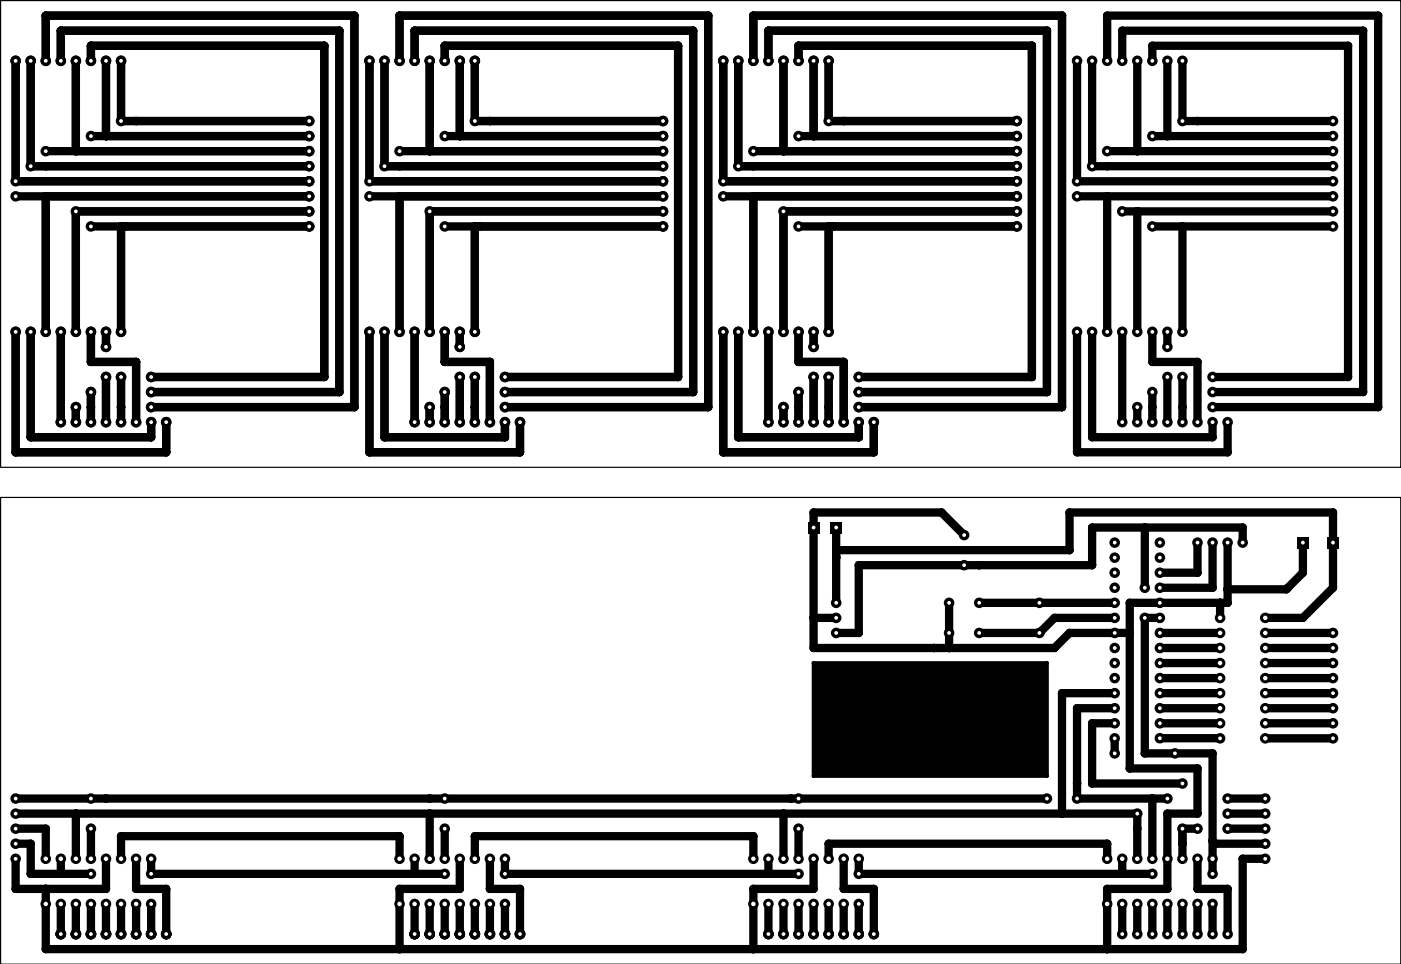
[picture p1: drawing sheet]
<svg xmlns="http://www.w3.org/2000/svg" width="236mm" height="163mm" viewBox="0 0 236 163" stroke-linecap="round" stroke-linejoin="round" font-family="sans-serif">
<g fill="none" stroke="#000" stroke-width="1.4">
<path d="M2.6 10.3v20.3h49.6M5.2 10.3v17.7h47M7.7 10.3v-7.7h52.1v66.1h-34.3M10.3 10.3v-5.1h46.9v60.9h-31.7M12.8 10.3v15.2M15.3 10.3v-2.6h39.4v55.9h-29.2M17.9 10.3v12.7M20.4 10.3v10.1h31.8M62.3 10.3v20.3h49.6M64.9 10.3v17.7h47M67.4 10.3v-7.7h52.1v66.1h-34.3M69.9 10.3v-5.1h47v60.9h-31.7"/>
<path d="M72.5 10.3v15.2M75 10.3v-2.6h39.4v55.9h-29.2M77.6 10.3v12.7M80.1 10.3v10.1h31.8M122 10.3v20.3h49.5M124.6 10.3v17.7h46.9M127.1 10.3v-7.7h52.1v66.1h-34.3M129.6 10.3v-5.1h47v60.9h-31.7M132.2 10.3v15.2M134.7 10.3v-2.6h39.4v55.9h-29.2M137.3 10.3v12.7M139.8 10.3v10.1h31.7"/>
<path d="M181.7 10.3v20.3h43.2M184.2 10.3v17.7h40.7M186.8 10.3v-7.7h45.7v66.1h-27.9M189.3 10.3v-5.1h40.7v60.9h-25.4M191.9 10.3v15.2M194.4 10.3v-2.6h33v55.9h-22.8M196.9 10.3v12.7M199.5 10.3v10.1h25.4M2.6 33.1h49.6M7.7 25.5h44.5M7.7 33.1v22.9M15.3 23h36.9"/>
<path d="M15.3 38.2h36.9M20.4 38.2v17.8M52.2 35.7h-39.4v20.3M62.3 33.1h49.6M67.4 25.5h44.5M67.4 33.1v22.9M75 23h36.9M75 38.2h36.9M80.1 38.2v17.8M111.9 35.7h-39.4v20.3M122 33.1h49.5M127.1 25.5h44.4"/>
<path d="M127.1 33.1v22.9M134.7 23h36.8M134.7 38.2h36.8M139.8 38.2v17.8M171.5 35.7h-39.3v20.3M181.7 33.1h43.2M186.8 33.1v22.9M186.8 25.5h38.1M189.3 35.7h35.6M191.9 35.7v20.3M194.4 23h30.5M194.4 38.2h30.5"/>
<path d="M199.5 38.2v17.8M2.6 56v20.3h25.4v-5.1M5.2 56v17.8h20.3v-2.6M10.3 56v15.2M15.3 56v5.1h7.7v10.1M17.9 56v2.5M62.3 56v20.3h25.4v-5.1M64.9 56v17.8h20.3v-2.6M69.9 56v15.2M75 56v5.1h7.6v10.1M77.6 56v2.5M122 56v20.3h25.4v-5.1"/>
<path d="M124.6 56v17.8h20.3v-2.6M129.6 56v15.2M134.7 56v5.1h7.6v10.1M137.3 56v2.5M181.7 56v20.3h25.4v-5.1M184.2 56v17.8h20.4v-2.6M189.3 56v15.2M194.4 56v5.1h7.6v10.1M196.9 56v2.5M12.8 68.7v2.5M15.3 66.1v5.1M17.9 63.6v7.6"/>
<path d="M20.4 63.6v7.6M72.5 68.7v2.5M75 66.1v5.1M77.6 63.6v7.6M80.1 63.6v7.6M132.2 68.7v2.5M134.7 66.1v5.1M137.3 63.6v7.6M139.8 63.6v7.6M191.9 68.7v2.5M194.4 66.1v5.1M196.9 63.6v7.6"/>
<path d="M199.5 63.6v7.6M141.1 92.8h39.3v-6.3h44.5v12.7l-5.1 5h-6.3M141.1 89v12.7M162.7 90.3l-3.9-3.8h-21.5v22.8h40.6l2.5-2.5h10.2M193.1 89v10.2M202 91.5v5.1h-6.3M204.6 91.5v7.7h-8.9M207.1 91.5v10.2h-16.5v27.9h11.4v7.7h-5.1v12.7h-10.1v10.1M209.6 91.5v-2.5h-25.4v6.3h-39.3v11.5h-3.8M219.8 91.5v5.1l-2.8 2.8h-9.9M137.3 104.2h3.8M160.1 101.7v7.6"/>
<path d="M165.2 101.7h22.9M188.1 119.5h-6.4v15.2h15.2M188.1 116.9h-8.9v20.4M188.1 104.2h-10.2l-2.5 2.6h-10.2M195.7 104.2h-2.6v22.9h11.5v20.3M195.7 119.5h10.1M195.7 116.9h10.1M195.7 114.4h10.1M195.7 111.9h10.1M195.7 109.3h10.1M195.7 106.8h10.1M205.8 101.7v2.5"/>
<path d="M213.5 119.5h11.4M213.5 116.9h11.4M213.5 114.4h11.4M213.5 111.9h11.4M213.5 109.3h11.4M213.5 106.8h11.4M2.6 137.3h189.3v7.6M2.6 139.8h5.1v5.1M2.6 134.7h174M12.8 137.3v7.6M15.3 139.8v5.1M72.5 137.3v7.6"/>
<path d="M75 139.8v5.1M132.2 137.3v7.6M134.7 139.8v5.1M188.1 122h-3.9v10.2h15.3M188.1 124.6v2.5M194.4 134.7v10.2M195.7 124.5h10.1M195.7 122h10.1M202 139.8h-2.5v5.1M205.8 124.5v.1M207.1 137.3h6.4M207.1 139.8h6.4"/>
<path d="M207.1 134.7h6.4M213.5 124.6h11.4M213.5 122h11.4M2.6 144.9v5.1h15.3v-5.1M2.6 142.3h2.6v5.1h10.1M10.3 144.9v2.5M10.3 152.5v5.1M12.8 152.5v5.1M15.3 152.5v5.1M17.9 152.5v5.1M20.4 144.9v-3.8h47v3.8M20.4 152.5v5.1"/>
<path d="M23 144.9v5.1h5v7.6M23 152.5v5.1M25.5 144.9v2.5h49.5M25.5 152.5v5.1M69.9 144.9v2.5M69.9 152.5v5.1M72.5 152.5v5.1M75 152.5v5.1M77.6 144.9v5.1h-10.2v10.1M77.6 152.5v5.1M80.1 144.9v-3.8h47v3.8M80.1 152.5v5.1"/>
<path d="M82.6 144.9v5.1h5.1v7.6M82.6 152.5v5.1M85.2 144.9v2.5h49.5M85.2 152.5v5.1M129.6 144.9v2.5M129.6 152.5v5.1M132.2 152.5v5.1M134.7 152.5v5.1M137.3 144.9v5.1h-10.2v10.1M137.3 152.5v5.1M139.8 144.9v-2.6h47v2.6M139.8 152.5v5.1"/>
<path d="M142.3 144.9v5.1h5.1v7.6M142.3 152.5v5.1M144.9 144.9v2.5h49.5M144.9 152.5v5.1M189.3 144.9v2.5M189.3 152.5v5.1M191.9 152.5v5.1M194.4 152.5v5.1M196.9 152.5v5.1M199.5 152.5v5.1M202 144.9v5.1h5.1v7.6M202 152.5v5.1"/>
<path d="M204.6 152.5v5.1M204.6 141.8l.5 .5h8.4M213.5 144.9h-3.9v15.2h-201.9v-10.1"/>
</g>
<g fill="#000">
<path d="M137.3 111.9h39.3v19h-39.3z" fill-rule="evenodd"/>
<circle cx="7.7" cy="2.6" r=".7"/>
<circle cx="10.3" cy="5.2" r=".7"/>
<circle cx="15.3" cy="7.7" r=".7"/>
<circle cx="54.7" cy="7.7" r=".7"/>
<circle cx="57.2" cy="5.2" r=".7"/>
<circle cx="59.8" cy="2.6" r=".7"/>
<circle cx="67.4" cy="2.6" r=".7"/>
<circle cx="69.9" cy="5.2" r=".7"/>
<circle cx="75" cy="7.7" r=".7"/>
<circle cx="114.4" cy="7.7" r=".7"/>
<circle cx="116.9" cy="5.2" r=".7"/>
<circle cx="119.5" cy="2.6" r=".7"/>
<circle cx="127.1" cy="2.6" r=".7"/>
<circle cx="129.6" cy="5.2" r=".7"/>
<circle cx="134.7" cy="7.7" r=".7"/>
<circle cx="174.1" cy="7.7" r=".7"/>
<circle cx="176.6" cy="5.2" r=".7"/>
<circle cx="179.2" cy="2.6" r=".7"/>
<circle cx="186.8" cy="2.6" r=".7"/>
<circle cx="189.3" cy="5.2" r=".7"/>
<circle cx="194.4" cy="7.7" r=".7"/>
<circle cx="199.5" cy="10.3" r=".89"/>
<circle cx="227.4" cy="7.7" r=".7"/>
<circle cx="230" cy="5.2" r=".7"/>
<circle cx="232.5" cy="2.6" r=".7"/>
<circle cx="2.6" cy="30.6" r=".7"/>
<circle cx="5.2" cy="28" r=".7"/>
<circle cx="7.7" cy="33.1" r=".7"/>
<circle cx="7.7" cy="28" r=".7"/>
<circle cx="12.8" cy="25.5" r=".7"/>
<circle cx="12.8" cy="35.7" r=".7"/>
<circle cx="17.9" cy="23" r=".7"/>
<circle cx="20.4" cy="20.4" r=".7"/>
<circle cx="20.4" cy="38.2" r=".7"/>
<circle cx="21.2" cy="38.2" r=".7"/>
<circle cx="23" cy="20.4" r=".7"/>
<circle cx="62.3" cy="30.6" r=".7"/>
<circle cx="64.9" cy="28" r=".7"/>
<circle cx="67.4" cy="28" r=".7"/>
<circle cx="67.4" cy="33.1" r=".7"/>
<circle cx="72.5" cy="35.7" r=".7"/>
<circle cx="72.5" cy="25.5" r=".7"/>
<circle cx="77.6" cy="23" r=".7"/>
<circle cx="80.1" cy="38.2" r=".7"/>
<circle cx="80.1" cy="20.4" r=".7"/>
<circle cx="80.9" cy="38.2" r=".7"/>
<circle cx="82.6" cy="20.4" r=".7"/>
<circle cx="122" cy="30.6" r=".7"/>
<circle cx="124.6" cy="28" r=".7"/>
<circle cx="127.1" cy="33.1" r=".7"/>
<circle cx="127.1" cy="28" r=".7"/>
<circle cx="132.2" cy="25.5" r=".7"/>
<circle cx="132.2" cy="35.7" r=".7"/>
<circle cx="137.3" cy="23" r=".7"/>
<circle cx="139.8" cy="38.2" r=".7"/>
<circle cx="139.8" cy="20.4" r=".7"/>
<circle cx="140.5" cy="38.2" r=".7"/>
<circle cx="142.3" cy="20.4" r=".7"/>
<circle cx="186.8" cy="33.1" r=".7"/>
<circle cx="186.8" cy="28" r=".7"/>
<circle cx="191.9" cy="35.7" r=".7"/>
<circle cx="191.9" cy="25.5" r=".7"/>
<circle cx="196.9" cy="23" r=".7"/>
<circle cx="199.5" cy="38.2" r=".7"/>
<circle cx="202" cy="20.4" r=".7"/>
<circle cx="2.6" cy="76.3" r=".7"/>
<circle cx="5.2" cy="73.8" r=".7"/>
<circle cx="12.8" cy="68.7" r=".7"/>
<circle cx="15.3" cy="61.1" r=".7"/>
<circle cx="15.3" cy="68.7" r=".7"/>
<circle cx="20.4" cy="68.7" r=".7"/>
<circle cx="23" cy="61.1" r=".7"/>
<circle cx="25.5" cy="73.8" r=".7"/>
<circle cx="28" cy="76.3" r=".7"/>
<circle cx="54.7" cy="63.6" r=".7"/>
<circle cx="57.2" cy="66.1" r=".7"/>
<circle cx="59.8" cy="68.7" r=".7"/>
<circle cx="62.3" cy="76.3" r=".7"/>
<circle cx="64.9" cy="73.8" r=".7"/>
<circle cx="72.5" cy="68.7" r=".7"/>
<circle cx="75" cy="61.1" r=".7"/>
<circle cx="75" cy="68.7" r=".7"/>
<circle cx="80.1" cy="68.7" r=".7"/>
<circle cx="82.6" cy="61.1" r=".7"/>
<circle cx="85.2" cy="73.8" r=".7"/>
<circle cx="87.7" cy="76.3" r=".7"/>
<circle cx="114.4" cy="63.6" r=".7"/>
<circle cx="116.9" cy="66.1" r=".7"/>
<circle cx="119.5" cy="68.7" r=".7"/>
<circle cx="122" cy="76.3" r=".7"/>
<circle cx="124.6" cy="73.8" r=".7"/>
<circle cx="132.2" cy="68.7" r=".7"/>
<circle cx="134.7" cy="61.1" r=".7"/>
<circle cx="134.7" cy="68.7" r=".7"/>
<circle cx="139.8" cy="68.7" r=".7"/>
<circle cx="142.3" cy="61.1" r=".7"/>
<circle cx="144.9" cy="73.8" r=".7"/>
<circle cx="147.4" cy="76.3" r=".7"/>
<circle cx="174.1" cy="63.6" r=".7"/>
<circle cx="176.6" cy="66.1" r=".7"/>
<circle cx="179.2" cy="68.7" r=".7"/>
<circle cx="181.7" cy="76.3" r=".7"/>
<circle cx="184.2" cy="73.8" r=".7"/>
<circle cx="191.9" cy="68.7" r=".7"/>
<circle cx="194.4" cy="68.7" r=".7"/>
<circle cx="194.4" cy="61.1" r=".7"/>
<circle cx="199.5" cy="68.7" r=".7"/>
<circle cx="202" cy="61.1" r=".7"/>
<circle cx="204.6" cy="73.8" r=".7"/>
<circle cx="207.1" cy="76.3" r=".7"/>
<circle cx="227.4" cy="63.6" r=".7"/>
<circle cx="230" cy="66.1" r=".7"/>
<circle cx="232.5" cy="68.7" r=".7"/>
<circle cx="137.3" cy="86.5" r=".7"/>
<circle cx="141.1" cy="94.1" r=".7"/>
<circle cx="141.1" cy="92.8" r=".7"/>
<circle cx="144.9" cy="95.4" r=".7"/>
<circle cx="158.8" cy="86.5" r=".7"/>
<circle cx="165.2" cy="95.4" r=".7"/>
<circle cx="180.4" cy="92.8" r=".7"/>
<circle cx="180.4" cy="86.5" r=".7"/>
<circle cx="184.2" cy="89" r=".7"/>
<circle cx="184.2" cy="95.4" r=".7"/>
<circle cx="193.1" cy="89" r=".7"/>
<circle cx="202" cy="96.6" r=".7"/>
<circle cx="204.6" cy="99.2" r=".7"/>
<circle cx="207.1" cy="99.4" r=".7"/>
<circle cx="209.6" cy="89" r=".7"/>
<circle cx="217" cy="99.4" r=".7"/>
<circle cx="217.3" cy="99.2" r=".7"/>
<circle cx="219.8" cy="96.6" r=".7"/>
<circle cx="224.9" cy="99.2" r=".7"/>
<circle cx="224.9" cy="86.5" r=".7"/>
<circle cx="137.3" cy="104.2" r=".7"/>
<circle cx="137.3" cy="109.3" r=".7"/>
<circle cx="137.3" cy="111.9" r=".32"/>
<circle cx="144.9" cy="106.8" r=".7"/>
<circle cx="157.6" cy="109.3" r=".7"/>
<circle cx="160.1" cy="109.3" r=".7"/>
<circle cx="176.6" cy="111.9" r=".32"/>
<circle cx="177.9" cy="104.2" r=".7"/>
<circle cx="177.9" cy="109.3" r=".7"/>
<circle cx="179.2" cy="116.9" r=".7"/>
<circle cx="180.4" cy="106.8" r=".7"/>
<circle cx="181.7" cy="119.5" r=".7"/>
<circle cx="190.6" cy="101.7" r=".7"/>
<circle cx="190.6" cy="106.8" r=".7"/>
<circle cx="205.8" cy="101.7" r=".7"/>
<circle cx="207.1" cy="101.7" r=".7"/>
<circle cx="219.8" cy="104.2" r=".7"/>
<circle cx="7.7" cy="139.8" r=".7"/>
<circle cx="12.8" cy="137.3" r=".7"/>
<circle cx="17.9" cy="134.7" r=".7"/>
<circle cx="72.5" cy="134.7" r=".7"/>
<circle cx="72.5" cy="137.3" r=".7"/>
<circle cx="132.2" cy="137.3" r=".7"/>
<circle cx="133.4" cy="134.7" r=".7"/>
<circle cx="137.3" cy="130.9" r=".32"/>
<circle cx="176.6" cy="130.9" r=".32"/>
<circle cx="179.2" cy="137.3" r=".7"/>
<circle cx="181.7" cy="132.2" r=".7"/>
<circle cx="184.2" cy="122" r=".7"/>
<circle cx="184.2" cy="132.2" r=".7"/>
<circle cx="190.6" cy="129.6" r=".7"/>
<circle cx="191.9" cy="139.8" r=".7"/>
<circle cx="193.1" cy="127.1" r=".7"/>
<circle cx="194.4" cy="134.7" r=".7"/>
<circle cx="196.9" cy="137.3" r=".7"/>
<circle cx="199.5" cy="139.8" r=".7"/>
<circle cx="202" cy="129.6" r=".7"/>
<circle cx="202" cy="137.3" r=".7"/>
<circle cx="204.6" cy="127.1" r=".7"/>
<circle cx="205.8" cy="124.5" r=".7"/>
<circle cx="2.6" cy="150" r=".7"/>
<circle cx="5.2" cy="147.4" r=".7"/>
<circle cx="5.2" cy="142.3" r=".7"/>
<circle cx="7.7" cy="150" r=".7"/>
<circle cx="10.3" cy="147.4" r=".7"/>
<circle cx="17.9" cy="150" r=".7"/>
<circle cx="20.4" cy="141.1" r=".7"/>
<circle cx="23" cy="150" r=".7"/>
<circle cx="28" cy="150" r=".7"/>
<circle cx="67.4" cy="141.1" r=".7"/>
<circle cx="67.4" cy="150" r=".7"/>
<circle cx="69.9" cy="147.4" r=".7"/>
<circle cx="77.6" cy="150" r=".7"/>
<circle cx="80.1" cy="141.1" r=".7"/>
<circle cx="82.6" cy="150" r=".7"/>
<circle cx="87.7" cy="150" r=".7"/>
<circle cx="127.1" cy="141.1" r=".7"/>
<circle cx="127.1" cy="150" r=".7"/>
<circle cx="129.6" cy="147.4" r=".7"/>
<circle cx="137.3" cy="150" r=".7"/>
<circle cx="139.8" cy="142.3" r=".7"/>
<circle cx="142.3" cy="150" r=".7"/>
<circle cx="147.4" cy="150" r=".7"/>
<circle cx="186.8" cy="142.3" r=".7"/>
<circle cx="186.8" cy="150" r=".7"/>
<circle cx="189.3" cy="147.4" r=".7"/>
<circle cx="196.9" cy="150" r=".7"/>
<circle cx="199.5" cy="142.3" r=".7"/>
<circle cx="202" cy="150" r=".7"/>
<circle cx="204.6" cy="141.8" r=".7"/>
<circle cx="205.1" cy="142.3" r=".7"/>
<circle cx="207.1" cy="150" r=".7"/>
<circle cx="209.6" cy="144.9" r=".7"/>
<circle cx="7.7" cy="160.1" r=".7"/>
<circle cx="67.4" cy="160.1" r=".7"/>
<circle cx="127.1" cy="160.1" r=".7"/>
<circle cx="186.8" cy="160.1" r=".7"/>
<circle cx="209.6" cy="160.1" r=".7"/>
</g>
<path d="M137.3 111.9h39.3v19h-39.3z" fill="none" stroke="#000" stroke-width=".64"/>
<circle cx="199.5" cy="10.3" r=".32" fill="#fff"/>
<circle cx="196.9" cy="10.3" r=".89" fill="#000"/>
<circle cx="196.9" cy="10.3" r=".32" fill="#fff"/>
<circle cx="194.4" cy="10.3" r=".89" fill="#000"/>
<circle cx="194.4" cy="10.3" r=".32" fill="#fff"/>
<circle cx="191.9" cy="10.3" r=".89" fill="#000"/>
<circle cx="191.9" cy="10.3" r=".32" fill="#fff"/>
<circle cx="186.8" cy="10.3" r=".89" fill="#000"/>
<circle cx="186.8" cy="10.3" r=".32" fill="#fff"/>
<circle cx="189.3" cy="10.3" r=".89" fill="#000"/>
<circle cx="189.3" cy="10.3" r=".32" fill="#fff"/>
<circle cx="184.2" cy="10.3" r=".89" fill="#000"/>
<circle cx="184.2" cy="10.3" r=".32" fill="#fff"/>
<circle cx="181.7" cy="10.3" r=".89" fill="#000"/>
<circle cx="181.7" cy="10.3" r=".32" fill="#fff"/>
<circle cx="199.5" cy="56" r=".89" fill="#000"/>
<circle cx="199.5" cy="56" r=".32" fill="#fff"/>
<circle cx="196.9" cy="56" r=".89" fill="#000"/>
<circle cx="196.9" cy="56" r=".32" fill="#fff"/>
<circle cx="194.4" cy="56" r=".89" fill="#000"/>
<circle cx="194.4" cy="56" r=".32" fill="#fff"/>
<circle cx="191.9" cy="56" r=".89" fill="#000"/>
<circle cx="191.9" cy="56" r=".32" fill="#fff"/>
<circle cx="189.3" cy="56" r=".89" fill="#000"/>
<circle cx="189.3" cy="56" r=".32" fill="#fff"/>
<circle cx="184.2" cy="56" r=".89" fill="#000"/>
<circle cx="184.2" cy="56" r=".32" fill="#fff"/>
<circle cx="186.8" cy="56" r=".89" fill="#000"/>
<circle cx="186.8" cy="56" r=".32" fill="#fff"/>
<circle cx="181.7" cy="56" r=".89" fill="#000"/>
<circle cx="181.7" cy="56" r=".32" fill="#fff"/>
<circle cx="202" cy="71.2" r=".89" fill="#000"/>
<circle cx="202" cy="71.2" r=".32" fill="#fff"/>
<circle cx="204.6" cy="71.2" r=".89" fill="#000"/>
<circle cx="204.6" cy="71.2" r=".32" fill="#fff"/>
<circle cx="207.1" cy="71.2" r=".89" fill="#000"/>
<circle cx="207.1" cy="71.2" r=".32" fill="#fff"/>
<circle cx="199.5" cy="71.2" r=".89" fill="#000"/>
<circle cx="199.5" cy="71.2" r=".32" fill="#fff"/>
<circle cx="196.9" cy="71.2" r=".89" fill="#000"/>
<circle cx="196.9" cy="71.2" r=".32" fill="#fff"/>
<circle cx="194.4" cy="71.2" r=".89" fill="#000"/>
<circle cx="194.4" cy="71.2" r=".32" fill="#fff"/>
<circle cx="191.9" cy="71.2" r=".89" fill="#000"/>
<circle cx="191.9" cy="71.2" r=".32" fill="#fff"/>
<circle cx="189.3" cy="71.2" r=".89" fill="#000"/>
<circle cx="189.3" cy="71.2" r=".32" fill="#fff"/>
<circle cx="196.9" cy="58.5" r=".89" fill="#000"/>
<circle cx="196.9" cy="58.5" r=".32" fill="#fff"/>
<circle cx="196.9" cy="63.6" r=".89" fill="#000"/>
<circle cx="196.9" cy="63.6" r=".32" fill="#fff"/>
<circle cx="204.6" cy="68.7" r=".89" fill="#000"/>
<circle cx="204.6" cy="68.7" r=".32" fill="#fff"/>
<circle cx="204.6" cy="66.1" r=".89" fill="#000"/>
<circle cx="204.6" cy="66.1" r=".32" fill="#fff"/>
<circle cx="199.5" cy="63.6" r=".89" fill="#000"/>
<circle cx="199.5" cy="63.6" r=".32" fill="#fff"/>
<circle cx="204.6" cy="63.6" r=".89" fill="#000"/>
<circle cx="204.6" cy="63.6" r=".32" fill="#fff"/>
<circle cx="194.4" cy="66.1" r=".89" fill="#000"/>
<circle cx="194.4" cy="66.1" r=".32" fill="#fff"/>
<circle cx="191.9" cy="68.7" r=".89" fill="#000"/>
<circle cx="191.9" cy="68.7" r=".32" fill="#fff"/>
<circle cx="224.9" cy="20.4" r=".89" fill="#000"/>
<circle cx="224.9" cy="20.4" r=".32" fill="#fff"/>
<circle cx="224.9" cy="23" r=".89" fill="#000"/>
<circle cx="224.9" cy="23" r=".32" fill="#fff"/>
<circle cx="224.9" cy="25.5" r=".89" fill="#000"/>
<circle cx="224.9" cy="25.5" r=".32" fill="#fff"/>
<circle cx="224.9" cy="28" r=".89" fill="#000"/>
<circle cx="224.9" cy="28" r=".32" fill="#fff"/>
<circle cx="224.9" cy="30.6" r=".89" fill="#000"/>
<circle cx="224.9" cy="30.6" r=".32" fill="#fff"/>
<circle cx="224.9" cy="33.1" r=".89" fill="#000"/>
<circle cx="224.9" cy="33.1" r=".32" fill="#fff"/>
<circle cx="224.9" cy="35.7" r=".89" fill="#000"/>
<circle cx="224.9" cy="35.7" r=".32" fill="#fff"/>
<circle cx="224.9" cy="38.2" r=".89" fill="#000"/>
<circle cx="224.9" cy="38.2" r=".32" fill="#fff"/>
<circle cx="139.8" cy="10.3" r=".89" fill="#000"/>
<circle cx="139.8" cy="10.3" r=".32" fill="#fff"/>
<circle cx="137.3" cy="10.3" r=".89" fill="#000"/>
<circle cx="137.3" cy="10.3" r=".32" fill="#fff"/>
<circle cx="134.7" cy="10.3" r=".89" fill="#000"/>
<circle cx="134.7" cy="10.3" r=".32" fill="#fff"/>
<circle cx="132.2" cy="10.3" r=".89" fill="#000"/>
<circle cx="132.2" cy="10.3" r=".32" fill="#fff"/>
<circle cx="127.1" cy="10.3" r=".89" fill="#000"/>
<circle cx="127.1" cy="10.3" r=".32" fill="#fff"/>
<circle cx="129.6" cy="10.3" r=".89" fill="#000"/>
<circle cx="129.6" cy="10.3" r=".32" fill="#fff"/>
<circle cx="124.6" cy="10.3" r=".89" fill="#000"/>
<circle cx="124.6" cy="10.3" r=".32" fill="#fff"/>
<circle cx="122" cy="10.3" r=".89" fill="#000"/>
<circle cx="122" cy="10.3" r=".32" fill="#fff"/>
<circle cx="139.8" cy="56" r=".89" fill="#000"/>
<circle cx="139.8" cy="56" r=".32" fill="#fff"/>
<circle cx="137.3" cy="56" r=".89" fill="#000"/>
<circle cx="137.3" cy="56" r=".32" fill="#fff"/>
<circle cx="134.7" cy="56" r=".89" fill="#000"/>
<circle cx="134.7" cy="56" r=".32" fill="#fff"/>
<circle cx="132.2" cy="56" r=".89" fill="#000"/>
<circle cx="132.2" cy="56" r=".32" fill="#fff"/>
<circle cx="129.6" cy="56" r=".89" fill="#000"/>
<circle cx="129.6" cy="56" r=".32" fill="#fff"/>
<circle cx="124.6" cy="56" r=".89" fill="#000"/>
<circle cx="124.6" cy="56" r=".32" fill="#fff"/>
<circle cx="127.1" cy="56" r=".89" fill="#000"/>
<circle cx="127.1" cy="56" r=".32" fill="#fff"/>
<circle cx="122" cy="56" r=".89" fill="#000"/>
<circle cx="122" cy="56" r=".32" fill="#fff"/>
<circle cx="142.3" cy="71.2" r=".89" fill="#000"/>
<circle cx="142.3" cy="71.2" r=".32" fill="#fff"/>
<circle cx="144.9" cy="71.2" r=".89" fill="#000"/>
<circle cx="144.9" cy="71.2" r=".32" fill="#fff"/>
<circle cx="147.4" cy="71.2" r=".89" fill="#000"/>
<circle cx="147.4" cy="71.2" r=".32" fill="#fff"/>
<circle cx="139.8" cy="71.2" r=".89" fill="#000"/>
<circle cx="139.8" cy="71.2" r=".32" fill="#fff"/>
<circle cx="137.3" cy="71.2" r=".89" fill="#000"/>
<circle cx="137.3" cy="71.2" r=".32" fill="#fff"/>
<circle cx="134.7" cy="71.2" r=".89" fill="#000"/>
<circle cx="134.7" cy="71.2" r=".32" fill="#fff"/>
<circle cx="132.2" cy="71.2" r=".89" fill="#000"/>
<circle cx="132.2" cy="71.2" r=".32" fill="#fff"/>
<circle cx="129.6" cy="71.2" r=".89" fill="#000"/>
<circle cx="129.6" cy="71.2" r=".32" fill="#fff"/>
<circle cx="137.3" cy="58.5" r=".89" fill="#000"/>
<circle cx="137.3" cy="58.5" r=".32" fill="#fff"/>
<circle cx="137.3" cy="63.6" r=".89" fill="#000"/>
<circle cx="137.3" cy="63.6" r=".32" fill="#fff"/>
<circle cx="144.9" cy="68.7" r=".89" fill="#000"/>
<circle cx="144.9" cy="68.7" r=".32" fill="#fff"/>
<circle cx="144.9" cy="66.1" r=".89" fill="#000"/>
<circle cx="144.9" cy="66.1" r=".32" fill="#fff"/>
<circle cx="139.8" cy="63.6" r=".89" fill="#000"/>
<circle cx="139.8" cy="63.6" r=".32" fill="#fff"/>
<circle cx="144.9" cy="63.6" r=".89" fill="#000"/>
<circle cx="144.9" cy="63.6" r=".32" fill="#fff"/>
<circle cx="134.7" cy="66.1" r=".89" fill="#000"/>
<circle cx="134.7" cy="66.1" r=".32" fill="#fff"/>
<circle cx="132.2" cy="68.7" r=".89" fill="#000"/>
<circle cx="132.2" cy="68.7" r=".32" fill="#fff"/>
<circle cx="171.5" cy="20.4" r=".89" fill="#000"/>
<circle cx="171.5" cy="20.4" r=".32" fill="#fff"/>
<circle cx="171.5" cy="23" r=".89" fill="#000"/>
<circle cx="171.5" cy="23" r=".32" fill="#fff"/>
<circle cx="171.5" cy="25.5" r=".89" fill="#000"/>
<circle cx="171.5" cy="25.5" r=".32" fill="#fff"/>
<circle cx="171.5" cy="28" r=".89" fill="#000"/>
<circle cx="171.5" cy="28" r=".32" fill="#fff"/>
<circle cx="171.5" cy="30.6" r=".89" fill="#000"/>
<circle cx="171.5" cy="30.6" r=".32" fill="#fff"/>
<circle cx="171.5" cy="33.1" r=".89" fill="#000"/>
<circle cx="171.5" cy="33.1" r=".32" fill="#fff"/>
<circle cx="171.5" cy="35.7" r=".89" fill="#000"/>
<circle cx="171.5" cy="35.7" r=".32" fill="#fff"/>
<circle cx="171.5" cy="38.2" r=".89" fill="#000"/>
<circle cx="171.5" cy="38.2" r=".32" fill="#fff"/>
<circle cx="199.5" cy="20.4" r=".89" fill="#000"/>
<circle cx="199.5" cy="20.4" r=".32" fill="#fff"/>
<circle cx="194.4" cy="23" r=".89" fill="#000"/>
<circle cx="194.4" cy="23" r=".32" fill="#fff"/>
<circle cx="186.8" cy="25.5" r=".89" fill="#000"/>
<circle cx="186.8" cy="25.5" r=".32" fill="#fff"/>
<circle cx="184.2" cy="28" r=".89" fill="#000"/>
<circle cx="184.2" cy="28" r=".32" fill="#fff"/>
<circle cx="189.3" cy="35.7" r=".89" fill="#000"/>
<circle cx="189.3" cy="35.7" r=".32" fill="#fff"/>
<circle cx="194.4" cy="38.2" r=".89" fill="#000"/>
<circle cx="194.4" cy="38.2" r=".32" fill="#fff"/>
<circle cx="139.8" cy="10.3" r=".89" fill="#000"/>
<circle cx="139.8" cy="10.3" r=".32" fill="#fff"/>
<circle cx="137.3" cy="10.3" r=".89" fill="#000"/>
<circle cx="137.3" cy="10.3" r=".32" fill="#fff"/>
<circle cx="134.7" cy="10.3" r=".89" fill="#000"/>
<circle cx="134.7" cy="10.3" r=".32" fill="#fff"/>
<circle cx="132.2" cy="10.3" r=".89" fill="#000"/>
<circle cx="132.2" cy="10.3" r=".32" fill="#fff"/>
<circle cx="127.1" cy="10.3" r=".89" fill="#000"/>
<circle cx="127.1" cy="10.3" r=".32" fill="#fff"/>
<circle cx="129.6" cy="10.3" r=".89" fill="#000"/>
<circle cx="129.6" cy="10.3" r=".32" fill="#fff"/>
<circle cx="124.6" cy="10.3" r=".89" fill="#000"/>
<circle cx="124.6" cy="10.3" r=".32" fill="#fff"/>
<circle cx="122" cy="10.3" r=".89" fill="#000"/>
<circle cx="122" cy="10.3" r=".32" fill="#fff"/>
<circle cx="139.8" cy="56" r=".89" fill="#000"/>
<circle cx="139.8" cy="56" r=".32" fill="#fff"/>
<circle cx="137.3" cy="56" r=".89" fill="#000"/>
<circle cx="137.3" cy="56" r=".32" fill="#fff"/>
<circle cx="134.7" cy="56" r=".89" fill="#000"/>
<circle cx="134.7" cy="56" r=".32" fill="#fff"/>
<circle cx="132.2" cy="56" r=".89" fill="#000"/>
<circle cx="132.2" cy="56" r=".32" fill="#fff"/>
<circle cx="129.6" cy="56" r=".89" fill="#000"/>
<circle cx="129.6" cy="56" r=".32" fill="#fff"/>
<circle cx="124.6" cy="56" r=".89" fill="#000"/>
<circle cx="124.6" cy="56" r=".32" fill="#fff"/>
<circle cx="127.1" cy="56" r=".89" fill="#000"/>
<circle cx="127.1" cy="56" r=".32" fill="#fff"/>
<circle cx="122" cy="56" r=".89" fill="#000"/>
<circle cx="122" cy="56" r=".32" fill="#fff"/>
<circle cx="142.3" cy="71.2" r=".89" fill="#000"/>
<circle cx="142.3" cy="71.2" r=".32" fill="#fff"/>
<circle cx="144.9" cy="71.2" r=".89" fill="#000"/>
<circle cx="144.9" cy="71.2" r=".32" fill="#fff"/>
<circle cx="147.4" cy="71.2" r=".89" fill="#000"/>
<circle cx="147.4" cy="71.2" r=".32" fill="#fff"/>
<circle cx="139.8" cy="71.2" r=".89" fill="#000"/>
<circle cx="139.8" cy="71.2" r=".32" fill="#fff"/>
<circle cx="137.3" cy="71.2" r=".89" fill="#000"/>
<circle cx="137.3" cy="71.2" r=".32" fill="#fff"/>
<circle cx="134.7" cy="71.2" r=".89" fill="#000"/>
<circle cx="134.7" cy="71.2" r=".32" fill="#fff"/>
<circle cx="132.2" cy="71.2" r=".89" fill="#000"/>
<circle cx="132.2" cy="71.2" r=".32" fill="#fff"/>
<circle cx="129.6" cy="71.2" r=".89" fill="#000"/>
<circle cx="129.6" cy="71.2" r=".32" fill="#fff"/>
<circle cx="137.3" cy="58.5" r=".89" fill="#000"/>
<circle cx="137.3" cy="58.5" r=".32" fill="#fff"/>
<circle cx="137.3" cy="63.6" r=".89" fill="#000"/>
<circle cx="137.3" cy="63.6" r=".32" fill="#fff"/>
<circle cx="144.9" cy="68.7" r=".89" fill="#000"/>
<circle cx="144.9" cy="68.7" r=".32" fill="#fff"/>
<circle cx="144.9" cy="66.1" r=".89" fill="#000"/>
<circle cx="144.9" cy="66.1" r=".32" fill="#fff"/>
<circle cx="139.8" cy="63.6" r=".89" fill="#000"/>
<circle cx="139.8" cy="63.6" r=".32" fill="#fff"/>
<circle cx="144.9" cy="63.6" r=".89" fill="#000"/>
<circle cx="144.9" cy="63.6" r=".32" fill="#fff"/>
<circle cx="134.7" cy="66.1" r=".89" fill="#000"/>
<circle cx="134.7" cy="66.1" r=".32" fill="#fff"/>
<circle cx="132.2" cy="68.7" r=".89" fill="#000"/>
<circle cx="132.2" cy="68.7" r=".32" fill="#fff"/>
<circle cx="171.5" cy="20.4" r=".89" fill="#000"/>
<circle cx="171.5" cy="20.4" r=".32" fill="#fff"/>
<circle cx="171.5" cy="23" r=".89" fill="#000"/>
<circle cx="171.5" cy="23" r=".32" fill="#fff"/>
<circle cx="171.5" cy="25.5" r=".89" fill="#000"/>
<circle cx="171.5" cy="25.5" r=".32" fill="#fff"/>
<circle cx="171.5" cy="28" r=".89" fill="#000"/>
<circle cx="171.5" cy="28" r=".32" fill="#fff"/>
<circle cx="171.5" cy="30.6" r=".89" fill="#000"/>
<circle cx="171.5" cy="30.6" r=".32" fill="#fff"/>
<circle cx="171.5" cy="33.1" r=".89" fill="#000"/>
<circle cx="171.5" cy="33.1" r=".32" fill="#fff"/>
<circle cx="171.5" cy="35.7" r=".89" fill="#000"/>
<circle cx="171.5" cy="35.7" r=".32" fill="#fff"/>
<circle cx="171.5" cy="38.2" r=".89" fill="#000"/>
<circle cx="171.5" cy="38.2" r=".32" fill="#fff"/>
<circle cx="181.7" cy="30.6" r=".89" fill="#000"/>
<circle cx="181.7" cy="30.6" r=".32" fill="#fff"/>
<circle cx="181.7" cy="33.1" r=".89" fill="#000"/>
<circle cx="181.7" cy="33.1" r=".32" fill="#fff"/>
<circle cx="139.8" cy="20.4" r=".89" fill="#000"/>
<circle cx="139.8" cy="20.4" r=".32" fill="#fff"/>
<circle cx="134.7" cy="23" r=".89" fill="#000"/>
<circle cx="134.7" cy="23" r=".32" fill="#fff"/>
<circle cx="127.1" cy="25.5" r=".89" fill="#000"/>
<circle cx="127.1" cy="25.5" r=".32" fill="#fff"/>
<circle cx="124.6" cy="28" r=".89" fill="#000"/>
<circle cx="124.6" cy="28" r=".32" fill="#fff"/>
<circle cx="122" cy="30.6" r=".89" fill="#000"/>
<circle cx="122" cy="30.6" r=".32" fill="#fff"/>
<circle cx="122" cy="33.1" r=".89" fill="#000"/>
<circle cx="122" cy="33.1" r=".32" fill="#fff"/>
<circle cx="132.2" cy="35.7" r=".89" fill="#000"/>
<circle cx="132.2" cy="35.7" r=".32" fill="#fff"/>
<circle cx="134.7" cy="38.2" r=".89" fill="#000"/>
<circle cx="134.7" cy="38.2" r=".32" fill="#fff"/>
<circle cx="80.1" cy="10.3" r=".89" fill="#000"/>
<circle cx="80.1" cy="10.3" r=".32" fill="#fff"/>
<circle cx="77.6" cy="10.3" r=".89" fill="#000"/>
<circle cx="77.6" cy="10.3" r=".32" fill="#fff"/>
<circle cx="75" cy="10.3" r=".89" fill="#000"/>
<circle cx="75" cy="10.3" r=".32" fill="#fff"/>
<circle cx="72.5" cy="10.3" r=".89" fill="#000"/>
<circle cx="72.5" cy="10.3" r=".32" fill="#fff"/>
<circle cx="67.4" cy="10.3" r=".89" fill="#000"/>
<circle cx="67.4" cy="10.3" r=".32" fill="#fff"/>
<circle cx="69.9" cy="10.3" r=".89" fill="#000"/>
<circle cx="69.9" cy="10.3" r=".32" fill="#fff"/>
<circle cx="64.9" cy="10.3" r=".89" fill="#000"/>
<circle cx="64.9" cy="10.3" r=".32" fill="#fff"/>
<circle cx="62.3" cy="10.3" r=".89" fill="#000"/>
<circle cx="62.3" cy="10.3" r=".32" fill="#fff"/>
<circle cx="80.1" cy="56" r=".89" fill="#000"/>
<circle cx="80.1" cy="56" r=".32" fill="#fff"/>
<circle cx="77.6" cy="56" r=".89" fill="#000"/>
<circle cx="77.6" cy="56" r=".32" fill="#fff"/>
<circle cx="75" cy="56" r=".89" fill="#000"/>
<circle cx="75" cy="56" r=".32" fill="#fff"/>
<circle cx="72.5" cy="56" r=".89" fill="#000"/>
<circle cx="72.5" cy="56" r=".32" fill="#fff"/>
<circle cx="69.9" cy="56" r=".89" fill="#000"/>
<circle cx="69.9" cy="56" r=".32" fill="#fff"/>
<circle cx="64.9" cy="56" r=".89" fill="#000"/>
<circle cx="64.9" cy="56" r=".32" fill="#fff"/>
<circle cx="67.4" cy="56" r=".89" fill="#000"/>
<circle cx="67.4" cy="56" r=".32" fill="#fff"/>
<circle cx="62.3" cy="56" r=".89" fill="#000"/>
<circle cx="62.3" cy="56" r=".32" fill="#fff"/>
<circle cx="82.6" cy="71.2" r=".89" fill="#000"/>
<circle cx="82.6" cy="71.2" r=".32" fill="#fff"/>
<circle cx="85.2" cy="71.2" r=".89" fill="#000"/>
<circle cx="85.2" cy="71.2" r=".32" fill="#fff"/>
<circle cx="87.7" cy="71.2" r=".89" fill="#000"/>
<circle cx="87.7" cy="71.2" r=".32" fill="#fff"/>
<circle cx="80.1" cy="71.2" r=".89" fill="#000"/>
<circle cx="80.1" cy="71.2" r=".32" fill="#fff"/>
<circle cx="77.6" cy="71.2" r=".89" fill="#000"/>
<circle cx="77.6" cy="71.2" r=".32" fill="#fff"/>
<circle cx="75" cy="71.2" r=".89" fill="#000"/>
<circle cx="75" cy="71.2" r=".32" fill="#fff"/>
<circle cx="72.5" cy="71.2" r=".89" fill="#000"/>
<circle cx="72.5" cy="71.2" r=".32" fill="#fff"/>
<circle cx="69.9" cy="71.2" r=".89" fill="#000"/>
<circle cx="69.9" cy="71.2" r=".32" fill="#fff"/>
<circle cx="77.6" cy="58.5" r=".89" fill="#000"/>
<circle cx="77.6" cy="58.5" r=".32" fill="#fff"/>
<circle cx="77.6" cy="63.6" r=".89" fill="#000"/>
<circle cx="77.6" cy="63.6" r=".32" fill="#fff"/>
<circle cx="85.2" cy="68.7" r=".89" fill="#000"/>
<circle cx="85.2" cy="68.7" r=".32" fill="#fff"/>
<circle cx="85.2" cy="66.1" r=".89" fill="#000"/>
<circle cx="85.2" cy="66.1" r=".32" fill="#fff"/>
<circle cx="80.1" cy="63.6" r=".89" fill="#000"/>
<circle cx="80.1" cy="63.6" r=".32" fill="#fff"/>
<circle cx="85.2" cy="63.6" r=".89" fill="#000"/>
<circle cx="85.2" cy="63.6" r=".32" fill="#fff"/>
<circle cx="75" cy="66.1" r=".89" fill="#000"/>
<circle cx="75" cy="66.1" r=".32" fill="#fff"/>
<circle cx="72.5" cy="68.7" r=".89" fill="#000"/>
<circle cx="72.5" cy="68.7" r=".32" fill="#fff"/>
<circle cx="111.9" cy="20.4" r=".89" fill="#000"/>
<circle cx="111.9" cy="20.4" r=".32" fill="#fff"/>
<circle cx="111.9" cy="23" r=".89" fill="#000"/>
<circle cx="111.9" cy="23" r=".32" fill="#fff"/>
<circle cx="111.9" cy="25.5" r=".89" fill="#000"/>
<circle cx="111.9" cy="25.5" r=".32" fill="#fff"/>
<circle cx="111.9" cy="28" r=".89" fill="#000"/>
<circle cx="111.9" cy="28" r=".32" fill="#fff"/>
<circle cx="111.9" cy="30.6" r=".89" fill="#000"/>
<circle cx="111.9" cy="30.6" r=".32" fill="#fff"/>
<circle cx="111.9" cy="33.1" r=".89" fill="#000"/>
<circle cx="111.9" cy="33.1" r=".32" fill="#fff"/>
<circle cx="111.9" cy="35.7" r=".89" fill="#000"/>
<circle cx="111.9" cy="35.7" r=".32" fill="#fff"/>
<circle cx="111.9" cy="38.2" r=".89" fill="#000"/>
<circle cx="111.9" cy="38.2" r=".32" fill="#fff"/>
<circle cx="80.1" cy="10.3" r=".89" fill="#000"/>
<circle cx="80.1" cy="10.3" r=".32" fill="#fff"/>
<circle cx="77.6" cy="10.3" r=".89" fill="#000"/>
<circle cx="77.6" cy="10.3" r=".32" fill="#fff"/>
<circle cx="75" cy="10.3" r=".89" fill="#000"/>
<circle cx="75" cy="10.3" r=".32" fill="#fff"/>
<circle cx="72.5" cy="10.3" r=".89" fill="#000"/>
<circle cx="72.5" cy="10.3" r=".32" fill="#fff"/>
<circle cx="67.4" cy="10.3" r=".89" fill="#000"/>
<circle cx="67.4" cy="10.3" r=".32" fill="#fff"/>
<circle cx="69.9" cy="10.3" r=".89" fill="#000"/>
<circle cx="69.9" cy="10.3" r=".32" fill="#fff"/>
<circle cx="64.9" cy="10.3" r=".89" fill="#000"/>
<circle cx="64.9" cy="10.3" r=".32" fill="#fff"/>
<circle cx="62.3" cy="10.3" r=".89" fill="#000"/>
<circle cx="62.3" cy="10.3" r=".32" fill="#fff"/>
<circle cx="80.1" cy="56" r=".89" fill="#000"/>
<circle cx="80.1" cy="56" r=".32" fill="#fff"/>
<circle cx="77.6" cy="56" r=".89" fill="#000"/>
<circle cx="77.6" cy="56" r=".32" fill="#fff"/>
<circle cx="75" cy="56" r=".89" fill="#000"/>
<circle cx="75" cy="56" r=".32" fill="#fff"/>
<circle cx="72.5" cy="56" r=".89" fill="#000"/>
<circle cx="72.5" cy="56" r=".32" fill="#fff"/>
<circle cx="69.9" cy="56" r=".89" fill="#000"/>
<circle cx="69.9" cy="56" r=".32" fill="#fff"/>
<circle cx="64.9" cy="56" r=".89" fill="#000"/>
<circle cx="64.9" cy="56" r=".32" fill="#fff"/>
<circle cx="67.4" cy="56" r=".89" fill="#000"/>
<circle cx="67.4" cy="56" r=".32" fill="#fff"/>
<circle cx="62.3" cy="56" r=".89" fill="#000"/>
<circle cx="62.3" cy="56" r=".32" fill="#fff"/>
<circle cx="82.6" cy="71.2" r=".89" fill="#000"/>
<circle cx="82.6" cy="71.2" r=".32" fill="#fff"/>
<circle cx="85.2" cy="71.2" r=".89" fill="#000"/>
<circle cx="85.2" cy="71.2" r=".32" fill="#fff"/>
<circle cx="87.7" cy="71.2" r=".89" fill="#000"/>
<circle cx="87.7" cy="71.2" r=".32" fill="#fff"/>
<circle cx="80.1" cy="71.2" r=".89" fill="#000"/>
<circle cx="80.1" cy="71.2" r=".32" fill="#fff"/>
<circle cx="77.6" cy="71.2" r=".89" fill="#000"/>
<circle cx="77.6" cy="71.2" r=".32" fill="#fff"/>
<circle cx="75" cy="71.2" r=".89" fill="#000"/>
<circle cx="75" cy="71.2" r=".32" fill="#fff"/>
<circle cx="72.5" cy="71.2" r=".89" fill="#000"/>
<circle cx="72.5" cy="71.2" r=".32" fill="#fff"/>
<circle cx="69.9" cy="71.2" r=".89" fill="#000"/>
<circle cx="69.9" cy="71.2" r=".32" fill="#fff"/>
<circle cx="77.6" cy="58.5" r=".89" fill="#000"/>
<circle cx="77.6" cy="58.5" r=".32" fill="#fff"/>
<circle cx="77.6" cy="63.6" r=".89" fill="#000"/>
<circle cx="77.6" cy="63.6" r=".32" fill="#fff"/>
<circle cx="85.2" cy="68.7" r=".89" fill="#000"/>
<circle cx="85.2" cy="68.7" r=".32" fill="#fff"/>
<circle cx="85.2" cy="66.1" r=".89" fill="#000"/>
<circle cx="85.2" cy="66.1" r=".32" fill="#fff"/>
<circle cx="80.1" cy="63.6" r=".89" fill="#000"/>
<circle cx="80.1" cy="63.6" r=".32" fill="#fff"/>
<circle cx="85.2" cy="63.6" r=".89" fill="#000"/>
<circle cx="85.2" cy="63.6" r=".32" fill="#fff"/>
<circle cx="75" cy="66.1" r=".89" fill="#000"/>
<circle cx="75" cy="66.1" r=".32" fill="#fff"/>
<circle cx="72.5" cy="68.7" r=".89" fill="#000"/>
<circle cx="72.5" cy="68.7" r=".32" fill="#fff"/>
<circle cx="111.9" cy="20.4" r=".89" fill="#000"/>
<circle cx="111.9" cy="20.4" r=".32" fill="#fff"/>
<circle cx="111.9" cy="23" r=".89" fill="#000"/>
<circle cx="111.9" cy="23" r=".32" fill="#fff"/>
<circle cx="111.9" cy="25.5" r=".89" fill="#000"/>
<circle cx="111.9" cy="25.5" r=".32" fill="#fff"/>
<circle cx="111.9" cy="28" r=".89" fill="#000"/>
<circle cx="111.9" cy="28" r=".32" fill="#fff"/>
<circle cx="111.9" cy="30.6" r=".89" fill="#000"/>
<circle cx="111.9" cy="30.6" r=".32" fill="#fff"/>
<circle cx="111.9" cy="33.1" r=".89" fill="#000"/>
<circle cx="111.9" cy="33.1" r=".32" fill="#fff"/>
<circle cx="111.9" cy="35.7" r=".89" fill="#000"/>
<circle cx="111.9" cy="35.7" r=".32" fill="#fff"/>
<circle cx="111.9" cy="38.2" r=".89" fill="#000"/>
<circle cx="111.9" cy="38.2" r=".32" fill="#fff"/>
<circle cx="80.1" cy="20.4" r=".89" fill="#000"/>
<circle cx="80.1" cy="20.4" r=".32" fill="#fff"/>
<circle cx="75" cy="23" r=".89" fill="#000"/>
<circle cx="75" cy="23" r=".32" fill="#fff"/>
<circle cx="67.4" cy="25.5" r=".89" fill="#000"/>
<circle cx="67.4" cy="25.5" r=".32" fill="#fff"/>
<circle cx="64.9" cy="28" r=".89" fill="#000"/>
<circle cx="64.9" cy="28" r=".32" fill="#fff"/>
<circle cx="62.3" cy="30.6" r=".89" fill="#000"/>
<circle cx="62.3" cy="30.6" r=".32" fill="#fff"/>
<circle cx="62.3" cy="33.1" r=".89" fill="#000"/>
<circle cx="62.3" cy="33.1" r=".32" fill="#fff"/>
<circle cx="72.5" cy="35.7" r=".89" fill="#000"/>
<circle cx="72.5" cy="35.7" r=".32" fill="#fff"/>
<circle cx="75" cy="38.2" r=".89" fill="#000"/>
<circle cx="75" cy="38.2" r=".32" fill="#fff"/>
<circle cx="20.4" cy="10.3" r=".89" fill="#000"/>
<circle cx="20.4" cy="10.3" r=".32" fill="#fff"/>
<circle cx="17.9" cy="10.3" r=".89" fill="#000"/>
<circle cx="17.9" cy="10.3" r=".32" fill="#fff"/>
<circle cx="15.3" cy="10.3" r=".89" fill="#000"/>
<circle cx="15.3" cy="10.3" r=".32" fill="#fff"/>
<circle cx="12.8" cy="10.3" r=".89" fill="#000"/>
<circle cx="12.8" cy="10.3" r=".32" fill="#fff"/>
<circle cx="7.7" cy="10.3" r=".89" fill="#000"/>
<circle cx="7.7" cy="10.3" r=".32" fill="#fff"/>
<circle cx="10.3" cy="10.3" r=".89" fill="#000"/>
<circle cx="10.3" cy="10.3" r=".32" fill="#fff"/>
<circle cx="5.2" cy="10.3" r=".89" fill="#000"/>
<circle cx="5.2" cy="10.3" r=".32" fill="#fff"/>
<circle cx="2.6" cy="10.3" r=".89" fill="#000"/>
<circle cx="2.6" cy="10.3" r=".32" fill="#fff"/>
<circle cx="20.4" cy="56" r=".89" fill="#000"/>
<circle cx="20.4" cy="56" r=".32" fill="#fff"/>
<circle cx="17.9" cy="56" r=".89" fill="#000"/>
<circle cx="17.9" cy="56" r=".32" fill="#fff"/>
<circle cx="15.3" cy="56" r=".89" fill="#000"/>
<circle cx="15.3" cy="56" r=".32" fill="#fff"/>
<circle cx="12.8" cy="56" r=".89" fill="#000"/>
<circle cx="12.8" cy="56" r=".32" fill="#fff"/>
<circle cx="10.3" cy="56" r=".89" fill="#000"/>
<circle cx="10.3" cy="56" r=".32" fill="#fff"/>
<circle cx="5.2" cy="56" r=".89" fill="#000"/>
<circle cx="5.2" cy="56" r=".32" fill="#fff"/>
<circle cx="7.7" cy="56" r=".89" fill="#000"/>
<circle cx="7.7" cy="56" r=".32" fill="#fff"/>
<circle cx="2.6" cy="56" r=".89" fill="#000"/>
<circle cx="2.6" cy="56" r=".32" fill="#fff"/>
<circle cx="23" cy="71.2" r=".89" fill="#000"/>
<circle cx="23" cy="71.2" r=".32" fill="#fff"/>
<circle cx="25.5" cy="71.2" r=".89" fill="#000"/>
<circle cx="25.5" cy="71.2" r=".32" fill="#fff"/>
<circle cx="28" cy="71.2" r=".89" fill="#000"/>
<circle cx="28" cy="71.2" r=".32" fill="#fff"/>
<circle cx="20.4" cy="71.2" r=".89" fill="#000"/>
<circle cx="20.4" cy="71.2" r=".32" fill="#fff"/>
<circle cx="17.9" cy="71.2" r=".89" fill="#000"/>
<circle cx="17.9" cy="71.2" r=".32" fill="#fff"/>
<circle cx="15.3" cy="71.2" r=".89" fill="#000"/>
<circle cx="15.3" cy="71.2" r=".32" fill="#fff"/>
<circle cx="12.8" cy="71.2" r=".89" fill="#000"/>
<circle cx="12.8" cy="71.2" r=".32" fill="#fff"/>
<circle cx="10.3" cy="71.2" r=".89" fill="#000"/>
<circle cx="10.3" cy="71.2" r=".32" fill="#fff"/>
<circle cx="17.9" cy="58.5" r=".89" fill="#000"/>
<circle cx="17.9" cy="58.5" r=".32" fill="#fff"/>
<circle cx="17.9" cy="63.6" r=".89" fill="#000"/>
<circle cx="17.9" cy="63.6" r=".32" fill="#fff"/>
<circle cx="25.5" cy="68.7" r=".89" fill="#000"/>
<circle cx="25.5" cy="68.7" r=".32" fill="#fff"/>
<circle cx="25.5" cy="66.1" r=".89" fill="#000"/>
<circle cx="25.5" cy="66.1" r=".32" fill="#fff"/>
<circle cx="20.4" cy="63.6" r=".89" fill="#000"/>
<circle cx="20.4" cy="63.6" r=".32" fill="#fff"/>
<circle cx="25.5" cy="63.6" r=".89" fill="#000"/>
<circle cx="25.5" cy="63.6" r=".32" fill="#fff"/>
<circle cx="15.3" cy="66.1" r=".89" fill="#000"/>
<circle cx="15.3" cy="66.1" r=".32" fill="#fff"/>
<circle cx="12.8" cy="68.7" r=".89" fill="#000"/>
<circle cx="12.8" cy="68.7" r=".32" fill="#fff"/>
<circle cx="52.2" cy="20.4" r=".89" fill="#000"/>
<circle cx="52.2" cy="20.4" r=".32" fill="#fff"/>
<circle cx="52.2" cy="23" r=".89" fill="#000"/>
<circle cx="52.2" cy="23" r=".32" fill="#fff"/>
<circle cx="52.2" cy="25.5" r=".89" fill="#000"/>
<circle cx="52.2" cy="25.5" r=".32" fill="#fff"/>
<circle cx="52.2" cy="28" r=".89" fill="#000"/>
<circle cx="52.2" cy="28" r=".32" fill="#fff"/>
<circle cx="52.2" cy="30.6" r=".89" fill="#000"/>
<circle cx="52.2" cy="30.6" r=".32" fill="#fff"/>
<circle cx="52.2" cy="33.1" r=".89" fill="#000"/>
<circle cx="52.2" cy="33.1" r=".32" fill="#fff"/>
<circle cx="52.2" cy="35.7" r=".89" fill="#000"/>
<circle cx="52.2" cy="35.7" r=".32" fill="#fff"/>
<circle cx="52.2" cy="38.2" r=".89" fill="#000"/>
<circle cx="52.2" cy="38.2" r=".32" fill="#fff"/>
<circle cx="20.4" cy="10.3" r=".89" fill="#000"/>
<circle cx="20.4" cy="10.3" r=".32" fill="#fff"/>
<circle cx="17.9" cy="10.3" r=".89" fill="#000"/>
<circle cx="17.9" cy="10.3" r=".32" fill="#fff"/>
<circle cx="15.3" cy="10.3" r=".89" fill="#000"/>
<circle cx="15.3" cy="10.3" r=".32" fill="#fff"/>
<circle cx="12.8" cy="10.3" r=".89" fill="#000"/>
<circle cx="12.8" cy="10.3" r=".32" fill="#fff"/>
<circle cx="7.7" cy="10.3" r=".89" fill="#000"/>
<circle cx="7.7" cy="10.3" r=".32" fill="#fff"/>
<circle cx="10.3" cy="10.3" r=".89" fill="#000"/>
<circle cx="10.3" cy="10.3" r=".32" fill="#fff"/>
<circle cx="5.2" cy="10.3" r=".89" fill="#000"/>
<circle cx="5.2" cy="10.3" r=".32" fill="#fff"/>
<circle cx="2.6" cy="10.3" r=".89" fill="#000"/>
<circle cx="2.6" cy="10.3" r=".32" fill="#fff"/>
<circle cx="20.4" cy="56" r=".89" fill="#000"/>
<circle cx="20.4" cy="56" r=".32" fill="#fff"/>
<circle cx="17.9" cy="56" r=".89" fill="#000"/>
<circle cx="17.9" cy="56" r=".32" fill="#fff"/>
<circle cx="15.3" cy="56" r=".89" fill="#000"/>
<circle cx="15.3" cy="56" r=".32" fill="#fff"/>
<circle cx="12.8" cy="56" r=".89" fill="#000"/>
<circle cx="12.8" cy="56" r=".32" fill="#fff"/>
<circle cx="10.3" cy="56" r=".89" fill="#000"/>
<circle cx="10.3" cy="56" r=".32" fill="#fff"/>
<circle cx="5.2" cy="56" r=".89" fill="#000"/>
<circle cx="5.2" cy="56" r=".32" fill="#fff"/>
<circle cx="7.7" cy="56" r=".89" fill="#000"/>
<circle cx="7.7" cy="56" r=".32" fill="#fff"/>
<circle cx="2.6" cy="56" r=".89" fill="#000"/>
<circle cx="2.6" cy="56" r=".32" fill="#fff"/>
<circle cx="23" cy="71.2" r=".89" fill="#000"/>
<circle cx="23" cy="71.2" r=".32" fill="#fff"/>
<circle cx="25.5" cy="71.2" r=".89" fill="#000"/>
<circle cx="25.5" cy="71.2" r=".32" fill="#fff"/>
<circle cx="28" cy="71.2" r=".89" fill="#000"/>
<circle cx="28" cy="71.2" r=".32" fill="#fff"/>
<circle cx="20.4" cy="71.2" r=".89" fill="#000"/>
<circle cx="20.4" cy="71.2" r=".32" fill="#fff"/>
<circle cx="17.9" cy="71.2" r=".89" fill="#000"/>
<circle cx="17.9" cy="71.2" r=".32" fill="#fff"/>
<circle cx="15.3" cy="71.2" r=".89" fill="#000"/>
<circle cx="15.3" cy="71.2" r=".32" fill="#fff"/>
<circle cx="12.8" cy="71.2" r=".89" fill="#000"/>
<circle cx="12.8" cy="71.2" r=".32" fill="#fff"/>
<circle cx="10.3" cy="71.2" r=".89" fill="#000"/>
<circle cx="10.3" cy="71.2" r=".32" fill="#fff"/>
<circle cx="17.9" cy="58.5" r=".89" fill="#000"/>
<circle cx="17.9" cy="58.5" r=".32" fill="#fff"/>
<circle cx="17.9" cy="63.6" r=".89" fill="#000"/>
<circle cx="17.9" cy="63.6" r=".32" fill="#fff"/>
<circle cx="25.5" cy="68.7" r=".89" fill="#000"/>
<circle cx="25.5" cy="68.7" r=".32" fill="#fff"/>
<circle cx="25.5" cy="66.1" r=".89" fill="#000"/>
<circle cx="25.5" cy="66.1" r=".32" fill="#fff"/>
<circle cx="20.4" cy="63.6" r=".89" fill="#000"/>
<circle cx="20.4" cy="63.6" r=".32" fill="#fff"/>
<circle cx="25.5" cy="63.6" r=".89" fill="#000"/>
<circle cx="25.5" cy="63.6" r=".32" fill="#fff"/>
<circle cx="15.3" cy="66.1" r=".89" fill="#000"/>
<circle cx="15.3" cy="66.1" r=".32" fill="#fff"/>
<circle cx="12.8" cy="68.7" r=".89" fill="#000"/>
<circle cx="12.8" cy="68.7" r=".32" fill="#fff"/>
<circle cx="52.2" cy="20.4" r=".89" fill="#000"/>
<circle cx="52.2" cy="20.4" r=".32" fill="#fff"/>
<circle cx="52.2" cy="23" r=".89" fill="#000"/>
<circle cx="52.2" cy="23" r=".32" fill="#fff"/>
<circle cx="52.2" cy="25.5" r=".89" fill="#000"/>
<circle cx="52.2" cy="25.5" r=".32" fill="#fff"/>
<circle cx="52.2" cy="28" r=".89" fill="#000"/>
<circle cx="52.2" cy="28" r=".32" fill="#fff"/>
<circle cx="52.2" cy="30.6" r=".89" fill="#000"/>
<circle cx="52.2" cy="30.6" r=".32" fill="#fff"/>
<circle cx="52.2" cy="33.1" r=".89" fill="#000"/>
<circle cx="52.2" cy="33.1" r=".32" fill="#fff"/>
<circle cx="52.2" cy="35.7" r=".89" fill="#000"/>
<circle cx="52.2" cy="35.7" r=".32" fill="#fff"/>
<circle cx="52.2" cy="38.2" r=".89" fill="#000"/>
<circle cx="52.2" cy="38.2" r=".32" fill="#fff"/>
<circle cx="20.4" cy="20.4" r=".89" fill="#000"/>
<circle cx="20.4" cy="20.4" r=".32" fill="#fff"/>
<circle cx="15.3" cy="23" r=".89" fill="#000"/>
<circle cx="15.3" cy="23" r=".32" fill="#fff"/>
<circle cx="7.7" cy="25.5" r=".89" fill="#000"/>
<circle cx="7.7" cy="25.5" r=".32" fill="#fff"/>
<circle cx="5.2" cy="28" r=".89" fill="#000"/>
<circle cx="5.2" cy="28" r=".32" fill="#fff"/>
<circle cx="2.6" cy="30.6" r=".89" fill="#000"/>
<circle cx="2.6" cy="30.6" r=".32" fill="#fff"/>
<circle cx="2.6" cy="33.1" r=".89" fill="#000"/>
<circle cx="2.6" cy="33.1" r=".32" fill="#fff"/>
<circle cx="12.8" cy="35.7" r=".89" fill="#000"/>
<circle cx="12.8" cy="35.7" r=".32" fill="#fff"/>
<circle cx="15.3" cy="38.2" r=".89" fill="#000"/>
<circle cx="15.3" cy="38.2" r=".32" fill="#fff"/>
<circle cx="202" cy="157.6" r=".89" fill="#000"/>
<circle cx="202" cy="157.6" r=".32" fill="#fff"/>
<circle cx="204.6" cy="157.6" r=".89" fill="#000"/>
<circle cx="204.6" cy="157.6" r=".32" fill="#fff"/>
<circle cx="207.1" cy="157.6" r=".89" fill="#000"/>
<circle cx="207.1" cy="157.6" r=".32" fill="#fff"/>
<circle cx="199.5" cy="157.6" r=".89" fill="#000"/>
<circle cx="199.5" cy="157.6" r=".32" fill="#fff"/>
<circle cx="196.9" cy="157.6" r=".89" fill="#000"/>
<circle cx="196.9" cy="157.6" r=".32" fill="#fff"/>
<circle cx="194.4" cy="157.6" r=".89" fill="#000"/>
<circle cx="194.4" cy="157.6" r=".32" fill="#fff"/>
<circle cx="191.9" cy="157.6" r=".89" fill="#000"/>
<circle cx="191.9" cy="157.6" r=".32" fill="#fff"/>
<circle cx="189.3" cy="157.6" r=".89" fill="#000"/>
<circle cx="189.3" cy="157.6" r=".32" fill="#fff"/>
<circle cx="224.9" cy="106.8" r=".89" fill="#000"/>
<circle cx="224.9" cy="106.8" r=".32" fill="#fff"/>
<circle cx="224.9" cy="109.3" r=".89" fill="#000"/>
<circle cx="224.9" cy="109.3" r=".32" fill="#fff"/>
<circle cx="224.9" cy="111.9" r=".89" fill="#000"/>
<circle cx="224.9" cy="111.9" r=".32" fill="#fff"/>
<circle cx="224.9" cy="114.4" r=".89" fill="#000"/>
<circle cx="224.9" cy="114.4" r=".32" fill="#fff"/>
<circle cx="224.9" cy="116.9" r=".89" fill="#000"/>
<circle cx="224.9" cy="116.9" r=".32" fill="#fff"/>
<circle cx="224.9" cy="119.5" r=".89" fill="#000"/>
<circle cx="224.9" cy="119.5" r=".32" fill="#fff"/>
<circle cx="224.9" cy="122" r=".89" fill="#000"/>
<circle cx="224.9" cy="122" r=".32" fill="#fff"/>
<circle cx="224.9" cy="124.6" r=".89" fill="#000"/>
<circle cx="224.9" cy="124.6" r=".32" fill="#fff"/>
<circle cx="142.3" cy="157.6" r=".89" fill="#000"/>
<circle cx="142.3" cy="157.6" r=".32" fill="#fff"/>
<circle cx="144.9" cy="157.6" r=".89" fill="#000"/>
<circle cx="144.9" cy="157.6" r=".32" fill="#fff"/>
<circle cx="147.4" cy="157.6" r=".89" fill="#000"/>
<circle cx="147.4" cy="157.6" r=".32" fill="#fff"/>
<circle cx="139.8" cy="157.6" r=".89" fill="#000"/>
<circle cx="139.8" cy="157.6" r=".32" fill="#fff"/>
<circle cx="137.3" cy="157.6" r=".89" fill="#000"/>
<circle cx="137.3" cy="157.6" r=".32" fill="#fff"/>
<circle cx="134.7" cy="157.6" r=".89" fill="#000"/>
<circle cx="134.7" cy="157.6" r=".32" fill="#fff"/>
<circle cx="132.2" cy="157.6" r=".89" fill="#000"/>
<circle cx="132.2" cy="157.6" r=".32" fill="#fff"/>
<circle cx="129.6" cy="157.6" r=".89" fill="#000"/>
<circle cx="129.6" cy="157.6" r=".32" fill="#fff"/>
<circle cx="142.3" cy="157.6" r=".89" fill="#000"/>
<circle cx="142.3" cy="157.6" r=".32" fill="#fff"/>
<circle cx="144.9" cy="157.6" r=".89" fill="#000"/>
<circle cx="144.9" cy="157.6" r=".32" fill="#fff"/>
<circle cx="147.4" cy="157.6" r=".89" fill="#000"/>
<circle cx="147.4" cy="157.6" r=".32" fill="#fff"/>
<circle cx="139.8" cy="157.6" r=".89" fill="#000"/>
<circle cx="139.8" cy="157.6" r=".32" fill="#fff"/>
<circle cx="137.3" cy="157.6" r=".89" fill="#000"/>
<circle cx="137.3" cy="157.6" r=".32" fill="#fff"/>
<circle cx="134.7" cy="157.6" r=".89" fill="#000"/>
<circle cx="134.7" cy="157.6" r=".32" fill="#fff"/>
<circle cx="132.2" cy="157.6" r=".89" fill="#000"/>
<circle cx="132.2" cy="157.6" r=".32" fill="#fff"/>
<circle cx="129.6" cy="157.6" r=".89" fill="#000"/>
<circle cx="129.6" cy="157.6" r=".32" fill="#fff"/>
<circle cx="82.6" cy="157.6" r=".89" fill="#000"/>
<circle cx="82.6" cy="157.6" r=".32" fill="#fff"/>
<circle cx="85.2" cy="157.6" r=".89" fill="#000"/>
<circle cx="85.2" cy="157.6" r=".32" fill="#fff"/>
<circle cx="87.7" cy="157.6" r=".89" fill="#000"/>
<circle cx="87.7" cy="157.6" r=".32" fill="#fff"/>
<circle cx="80.1" cy="157.6" r=".89" fill="#000"/>
<circle cx="80.1" cy="157.6" r=".32" fill="#fff"/>
<circle cx="77.6" cy="157.6" r=".89" fill="#000"/>
<circle cx="77.6" cy="157.6" r=".32" fill="#fff"/>
<circle cx="75" cy="157.6" r=".89" fill="#000"/>
<circle cx="75" cy="157.6" r=".32" fill="#fff"/>
<circle cx="72.5" cy="157.6" r=".89" fill="#000"/>
<circle cx="72.5" cy="157.6" r=".32" fill="#fff"/>
<circle cx="69.9" cy="157.6" r=".89" fill="#000"/>
<circle cx="69.9" cy="157.6" r=".32" fill="#fff"/>
<circle cx="82.6" cy="157.6" r=".89" fill="#000"/>
<circle cx="82.6" cy="157.6" r=".32" fill="#fff"/>
<circle cx="85.2" cy="157.6" r=".89" fill="#000"/>
<circle cx="85.2" cy="157.6" r=".32" fill="#fff"/>
<circle cx="87.7" cy="157.6" r=".89" fill="#000"/>
<circle cx="87.7" cy="157.6" r=".32" fill="#fff"/>
<circle cx="80.1" cy="157.6" r=".89" fill="#000"/>
<circle cx="80.1" cy="157.6" r=".32" fill="#fff"/>
<circle cx="77.6" cy="157.6" r=".89" fill="#000"/>
<circle cx="77.6" cy="157.6" r=".32" fill="#fff"/>
<circle cx="75" cy="157.6" r=".89" fill="#000"/>
<circle cx="75" cy="157.6" r=".32" fill="#fff"/>
<circle cx="72.5" cy="157.6" r=".89" fill="#000"/>
<circle cx="72.5" cy="157.6" r=".32" fill="#fff"/>
<circle cx="69.9" cy="157.6" r=".89" fill="#000"/>
<circle cx="69.9" cy="157.6" r=".32" fill="#fff"/>
<circle cx="23" cy="157.6" r=".89" fill="#000"/>
<circle cx="23" cy="157.6" r=".32" fill="#fff"/>
<circle cx="25.5" cy="157.6" r=".89" fill="#000"/>
<circle cx="25.5" cy="157.6" r=".32" fill="#fff"/>
<circle cx="28" cy="157.6" r=".89" fill="#000"/>
<circle cx="28" cy="157.6" r=".32" fill="#fff"/>
<circle cx="20.4" cy="157.6" r=".89" fill="#000"/>
<circle cx="20.4" cy="157.6" r=".32" fill="#fff"/>
<circle cx="17.9" cy="157.6" r=".89" fill="#000"/>
<circle cx="17.9" cy="157.6" r=".32" fill="#fff"/>
<circle cx="15.3" cy="157.6" r=".89" fill="#000"/>
<circle cx="15.3" cy="157.6" r=".32" fill="#fff"/>
<circle cx="12.8" cy="157.6" r=".89" fill="#000"/>
<circle cx="12.8" cy="157.6" r=".32" fill="#fff"/>
<circle cx="10.3" cy="157.6" r=".89" fill="#000"/>
<circle cx="10.3" cy="157.6" r=".32" fill="#fff"/>
<circle cx="23" cy="157.6" r=".89" fill="#000"/>
<circle cx="23" cy="157.6" r=".32" fill="#fff"/>
<circle cx="25.5" cy="157.6" r=".89" fill="#000"/>
<circle cx="25.5" cy="157.6" r=".32" fill="#fff"/>
<circle cx="28" cy="157.6" r=".89" fill="#000"/>
<circle cx="28" cy="157.6" r=".32" fill="#fff"/>
<circle cx="20.4" cy="157.6" r=".89" fill="#000"/>
<circle cx="20.4" cy="157.6" r=".32" fill="#fff"/>
<circle cx="17.9" cy="157.6" r=".89" fill="#000"/>
<circle cx="17.9" cy="157.6" r=".32" fill="#fff"/>
<circle cx="15.3" cy="157.6" r=".89" fill="#000"/>
<circle cx="15.3" cy="157.6" r=".32" fill="#fff"/>
<circle cx="12.8" cy="157.6" r=".89" fill="#000"/>
<circle cx="12.8" cy="157.6" r=".32" fill="#fff"/>
<circle cx="10.3" cy="157.6" r=".89" fill="#000"/>
<circle cx="10.3" cy="157.6" r=".32" fill="#fff"/>
<circle cx="188.1" cy="124.6" r=".89" fill="#000"/>
<circle cx="188.1" cy="124.6" r=".32" fill="#fff"/>
<circle cx="188.1" cy="122" r=".89" fill="#000"/>
<circle cx="188.1" cy="122" r=".32" fill="#fff"/>
<circle cx="188.1" cy="119.5" r=".89" fill="#000"/>
<circle cx="188.1" cy="119.5" r=".32" fill="#fff"/>
<circle cx="188.1" cy="116.9" r=".89" fill="#000"/>
<circle cx="188.1" cy="116.9" r=".32" fill="#fff"/>
<circle cx="188.1" cy="114.4" r=".89" fill="#000"/>
<circle cx="188.1" cy="114.4" r=".32" fill="#fff"/>
<circle cx="188.1" cy="111.9" r=".89" fill="#000"/>
<circle cx="188.1" cy="111.9" r=".32" fill="#fff"/>
<circle cx="188.1" cy="109.3" r=".89" fill="#000"/>
<circle cx="188.1" cy="109.3" r=".32" fill="#fff"/>
<circle cx="188.1" cy="106.8" r=".89" fill="#000"/>
<circle cx="188.1" cy="106.8" r=".32" fill="#fff"/>
<circle cx="188.1" cy="104.2" r=".89" fill="#000"/>
<circle cx="188.1" cy="104.2" r=".32" fill="#fff"/>
<circle cx="188.1" cy="101.7" r=".89" fill="#000"/>
<circle cx="188.1" cy="101.7" r=".32" fill="#fff"/>
<circle cx="188.1" cy="99.2" r=".89" fill="#000"/>
<circle cx="188.1" cy="99.2" r=".32" fill="#fff"/>
<circle cx="188.1" cy="96.6" r=".89" fill="#000"/>
<circle cx="188.1" cy="96.6" r=".32" fill="#fff"/>
<circle cx="188.1" cy="94.1" r=".89" fill="#000"/>
<circle cx="188.1" cy="94.1" r=".32" fill="#fff"/>
<circle cx="188.1" cy="91.5" r=".89" fill="#000"/>
<circle cx="188.1" cy="91.5" r=".32" fill="#fff"/>
<circle cx="195.7" cy="91.5" r=".89" fill="#000"/>
<circle cx="195.7" cy="91.5" r=".32" fill="#fff"/>
<circle cx="195.7" cy="94.1" r=".89" fill="#000"/>
<circle cx="195.7" cy="94.1" r=".32" fill="#fff"/>
<circle cx="195.7" cy="96.6" r=".89" fill="#000"/>
<circle cx="195.7" cy="96.6" r=".32" fill="#fff"/>
<circle cx="195.7" cy="99.2" r=".89" fill="#000"/>
<circle cx="195.7" cy="99.2" r=".32" fill="#fff"/>
<circle cx="195.7" cy="101.7" r=".89" fill="#000"/>
<circle cx="195.7" cy="101.7" r=".32" fill="#fff"/>
<circle cx="195.7" cy="104.2" r=".89" fill="#000"/>
<circle cx="195.7" cy="104.2" r=".32" fill="#fff"/>
<circle cx="195.7" cy="106.8" r=".89" fill="#000"/>
<circle cx="195.7" cy="106.8" r=".32" fill="#fff"/>
<circle cx="195.7" cy="109.3" r=".89" fill="#000"/>
<circle cx="195.7" cy="109.3" r=".32" fill="#fff"/>
<circle cx="195.7" cy="111.9" r=".89" fill="#000"/>
<circle cx="195.7" cy="111.9" r=".32" fill="#fff"/>
<circle cx="195.7" cy="114.4" r=".89" fill="#000"/>
<circle cx="195.7" cy="114.4" r=".32" fill="#fff"/>
<circle cx="195.7" cy="116.9" r=".89" fill="#000"/>
<circle cx="195.7" cy="116.9" r=".32" fill="#fff"/>
<circle cx="195.7" cy="119.5" r=".89" fill="#000"/>
<circle cx="195.7" cy="119.5" r=".32" fill="#fff"/>
<circle cx="195.7" cy="122" r=".89" fill="#000"/>
<circle cx="195.7" cy="122" r=".32" fill="#fff"/>
<circle cx="195.7" cy="124.5" r=".89" fill="#000"/>
<circle cx="195.7" cy="124.5" r=".32" fill="#fff"/>
<circle cx="205.8" cy="124.6" r=".89" fill="#000"/>
<circle cx="205.8" cy="124.6" r=".32" fill="#fff"/>
<circle cx="205.8" cy="122" r=".89" fill="#000"/>
<circle cx="205.8" cy="122" r=".38" fill="#fff"/>
<circle cx="205.8" cy="119.5" r=".89" fill="#000"/>
<circle cx="205.8" cy="119.5" r=".38" fill="#fff"/>
<circle cx="205.8" cy="116.9" r=".89" fill="#000"/>
<circle cx="205.8" cy="116.9" r=".38" fill="#fff"/>
<circle cx="205.8" cy="114.4" r=".89" fill="#000"/>
<circle cx="205.8" cy="114.4" r=".38" fill="#fff"/>
<circle cx="205.8" cy="111.9" r=".89" fill="#000"/>
<circle cx="205.8" cy="111.9" r=".38" fill="#fff"/>
<circle cx="205.8" cy="109.3" r=".89" fill="#000"/>
<circle cx="205.8" cy="109.3" r=".38" fill="#fff"/>
<circle cx="205.8" cy="106.8" r=".89" fill="#000"/>
<circle cx="205.8" cy="106.8" r=".38" fill="#fff"/>
<circle cx="205.8" cy="104.2" r=".89" fill="#000"/>
<circle cx="205.8" cy="104.2" r=".38" fill="#fff"/>
<circle cx="213.5" cy="104.2" r=".89" fill="#000"/>
<circle cx="213.5" cy="104.2" r=".38" fill="#fff"/>
<circle cx="213.5" cy="106.8" r=".89" fill="#000"/>
<circle cx="213.5" cy="106.8" r=".38" fill="#fff"/>
<circle cx="213.5" cy="109.3" r=".89" fill="#000"/>
<circle cx="213.5" cy="109.3" r=".38" fill="#fff"/>
<circle cx="213.5" cy="111.9" r=".89" fill="#000"/>
<circle cx="213.5" cy="111.9" r=".38" fill="#fff"/>
<circle cx="213.5" cy="114.4" r=".89" fill="#000"/>
<circle cx="213.5" cy="114.4" r=".38" fill="#fff"/>
<circle cx="213.5" cy="116.9" r=".89" fill="#000"/>
<circle cx="213.5" cy="116.9" r=".38" fill="#fff"/>
<circle cx="213.5" cy="119.5" r=".89" fill="#000"/>
<circle cx="213.5" cy="119.5" r=".38" fill="#fff"/>
<circle cx="213.5" cy="122" r=".89" fill="#000"/>
<circle cx="213.5" cy="122" r=".38" fill="#fff"/>
<circle cx="213.5" cy="124.6" r=".89" fill="#000"/>
<circle cx="213.5" cy="124.6" r=".38" fill="#fff"/>
<circle cx="198.2" cy="127.1" r=".89" fill="#000"/>
<circle cx="198.2" cy="127.1" r=".32" fill="#fff"/>
<circle cx="188.1" cy="127.1" r=".89" fill="#000"/>
<circle cx="188.1" cy="127.1" r=".32" fill="#fff"/>
<circle cx="175.4" cy="101.7" r=".89" fill="#000"/>
<circle cx="175.4" cy="101.7" r=".32" fill="#fff"/>
<circle cx="175.4" cy="106.8" r=".89" fill="#000"/>
<circle cx="175.4" cy="106.8" r=".32" fill="#fff"/>
<circle cx="165.2" cy="101.7" r=".89" fill="#000"/>
<circle cx="165.2" cy="101.7" r=".32" fill="#fff"/>
<circle cx="160.1" cy="101.7" r=".89" fill="#000"/>
<circle cx="160.1" cy="101.7" r=".32" fill="#fff"/>
<circle cx="165.2" cy="106.8" r=".89" fill="#000"/>
<circle cx="165.2" cy="106.8" r=".32" fill="#fff"/>
<circle cx="160.1" cy="106.8" r=".89" fill="#000"/>
<circle cx="160.1" cy="106.8" r=".32" fill="#fff"/>
<circle cx="204.6" cy="152.5" r=".89" fill="#000"/>
<circle cx="204.6" cy="152.5" r=".32" fill="#fff"/>
<circle cx="202" cy="152.5" r=".89" fill="#000"/>
<circle cx="202" cy="152.5" r=".38" fill="#fff"/>
<circle cx="199.5" cy="152.5" r=".89" fill="#000"/>
<circle cx="199.5" cy="152.5" r=".38" fill="#fff"/>
<circle cx="196.9" cy="152.5" r=".89" fill="#000"/>
<circle cx="196.9" cy="152.5" r=".38" fill="#fff"/>
<circle cx="194.4" cy="152.5" r=".89" fill="#000"/>
<circle cx="194.4" cy="152.5" r=".38" fill="#fff"/>
<circle cx="191.9" cy="152.5" r=".89" fill="#000"/>
<circle cx="191.9" cy="152.5" r=".38" fill="#fff"/>
<circle cx="189.3" cy="152.5" r=".89" fill="#000"/>
<circle cx="189.3" cy="152.5" r=".38" fill="#fff"/>
<circle cx="186.8" cy="152.5" r=".89" fill="#000"/>
<circle cx="186.8" cy="152.5" r=".38" fill="#fff"/>
<circle cx="186.8" cy="144.9" r=".89" fill="#000"/>
<circle cx="186.8" cy="144.9" r=".38" fill="#fff"/>
<circle cx="189.3" cy="144.9" r=".89" fill="#000"/>
<circle cx="189.3" cy="144.9" r=".38" fill="#fff"/>
<circle cx="191.9" cy="144.9" r=".89" fill="#000"/>
<circle cx="191.9" cy="144.9" r=".38" fill="#fff"/>
<circle cx="194.4" cy="144.9" r=".89" fill="#000"/>
<circle cx="194.4" cy="144.9" r=".38" fill="#fff"/>
<circle cx="196.9" cy="144.9" r=".89" fill="#000"/>
<circle cx="196.9" cy="144.9" r=".38" fill="#fff"/>
<circle cx="199.5" cy="144.9" r=".89" fill="#000"/>
<circle cx="199.5" cy="144.9" r=".38" fill="#fff"/>
<circle cx="202" cy="144.9" r=".89" fill="#000"/>
<circle cx="202" cy="144.9" r=".38" fill="#fff"/>
<circle cx="204.6" cy="144.9" r=".89" fill="#000"/>
<circle cx="204.6" cy="144.9" r=".38" fill="#fff"/>
<circle cx="204.6" cy="147.4" r=".89" fill="#000"/>
<circle cx="204.6" cy="147.4" r=".32" fill="#fff"/>
<circle cx="194.4" cy="147.4" r=".89" fill="#000"/>
<circle cx="194.4" cy="147.4" r=".32" fill="#fff"/>
<circle cx="199.5" cy="139.8" r=".89" fill="#000"/>
<circle cx="199.5" cy="139.8" r=".32" fill="#fff"/>
<circle cx="142.3" cy="157.6" r=".89" fill="#000"/>
<circle cx="142.3" cy="157.6" r=".32" fill="#fff"/>
<circle cx="144.9" cy="157.6" r=".89" fill="#000"/>
<circle cx="144.9" cy="157.6" r=".32" fill="#fff"/>
<circle cx="147.4" cy="157.6" r=".89" fill="#000"/>
<circle cx="147.4" cy="157.6" r=".32" fill="#fff"/>
<circle cx="139.8" cy="157.6" r=".89" fill="#000"/>
<circle cx="139.8" cy="157.6" r=".32" fill="#fff"/>
<circle cx="137.3" cy="157.6" r=".89" fill="#000"/>
<circle cx="137.3" cy="157.6" r=".32" fill="#fff"/>
<circle cx="134.7" cy="157.6" r=".89" fill="#000"/>
<circle cx="134.7" cy="157.6" r=".32" fill="#fff"/>
<circle cx="132.2" cy="157.6" r=".89" fill="#000"/>
<circle cx="132.2" cy="157.6" r=".32" fill="#fff"/>
<circle cx="129.6" cy="157.6" r=".89" fill="#000"/>
<circle cx="129.6" cy="157.6" r=".32" fill="#fff"/>
<circle cx="144.9" cy="152.5" r=".89" fill="#000"/>
<circle cx="144.9" cy="152.5" r=".32" fill="#fff"/>
<circle cx="142.3" cy="152.5" r=".89" fill="#000"/>
<circle cx="142.3" cy="152.5" r=".38" fill="#fff"/>
<circle cx="139.8" cy="152.5" r=".89" fill="#000"/>
<circle cx="139.8" cy="152.5" r=".38" fill="#fff"/>
<circle cx="137.3" cy="152.5" r=".89" fill="#000"/>
<circle cx="137.3" cy="152.5" r=".38" fill="#fff"/>
<circle cx="134.7" cy="152.5" r=".89" fill="#000"/>
<circle cx="134.7" cy="152.5" r=".38" fill="#fff"/>
<circle cx="132.2" cy="152.5" r=".89" fill="#000"/>
<circle cx="132.2" cy="152.5" r=".38" fill="#fff"/>
<circle cx="129.6" cy="152.5" r=".89" fill="#000"/>
<circle cx="129.6" cy="152.5" r=".38" fill="#fff"/>
<circle cx="127.1" cy="152.5" r=".89" fill="#000"/>
<circle cx="127.1" cy="152.5" r=".38" fill="#fff"/>
<circle cx="127.1" cy="144.9" r=".89" fill="#000"/>
<circle cx="127.1" cy="144.9" r=".38" fill="#fff"/>
<circle cx="129.6" cy="144.9" r=".89" fill="#000"/>
<circle cx="129.6" cy="144.9" r=".38" fill="#fff"/>
<circle cx="132.2" cy="144.9" r=".89" fill="#000"/>
<circle cx="132.2" cy="144.9" r=".38" fill="#fff"/>
<circle cx="134.7" cy="144.9" r=".89" fill="#000"/>
<circle cx="134.7" cy="144.9" r=".38" fill="#fff"/>
<circle cx="137.3" cy="144.9" r=".89" fill="#000"/>
<circle cx="137.3" cy="144.9" r=".38" fill="#fff"/>
<circle cx="139.8" cy="144.9" r=".89" fill="#000"/>
<circle cx="139.8" cy="144.9" r=".38" fill="#fff"/>
<circle cx="142.3" cy="144.9" r=".89" fill="#000"/>
<circle cx="142.3" cy="144.9" r=".38" fill="#fff"/>
<circle cx="144.9" cy="144.9" r=".89" fill="#000"/>
<circle cx="144.9" cy="144.9" r=".38" fill="#fff"/>
<circle cx="144.9" cy="147.4" r=".89" fill="#000"/>
<circle cx="144.9" cy="147.4" r=".32" fill="#fff"/>
<circle cx="134.7" cy="147.4" r=".89" fill="#000"/>
<circle cx="134.7" cy="147.4" r=".32" fill="#fff"/>
<circle cx="82.6" cy="157.6" r=".89" fill="#000"/>
<circle cx="82.6" cy="157.6" r=".32" fill="#fff"/>
<circle cx="85.2" cy="157.6" r=".89" fill="#000"/>
<circle cx="85.2" cy="157.6" r=".32" fill="#fff"/>
<circle cx="87.7" cy="157.6" r=".89" fill="#000"/>
<circle cx="87.7" cy="157.6" r=".32" fill="#fff"/>
<circle cx="80.1" cy="157.6" r=".89" fill="#000"/>
<circle cx="80.1" cy="157.6" r=".32" fill="#fff"/>
<circle cx="77.6" cy="157.6" r=".89" fill="#000"/>
<circle cx="77.6" cy="157.6" r=".32" fill="#fff"/>
<circle cx="75" cy="157.6" r=".89" fill="#000"/>
<circle cx="75" cy="157.6" r=".32" fill="#fff"/>
<circle cx="72.5" cy="157.6" r=".89" fill="#000"/>
<circle cx="72.5" cy="157.6" r=".32" fill="#fff"/>
<circle cx="69.9" cy="157.6" r=".89" fill="#000"/>
<circle cx="69.9" cy="157.6" r=".32" fill="#fff"/>
<circle cx="82.6" cy="157.6" r=".89" fill="#000"/>
<circle cx="82.6" cy="157.6" r=".32" fill="#fff"/>
<circle cx="85.2" cy="157.6" r=".89" fill="#000"/>
<circle cx="85.2" cy="157.6" r=".32" fill="#fff"/>
<circle cx="87.7" cy="157.6" r=".89" fill="#000"/>
<circle cx="87.7" cy="157.6" r=".32" fill="#fff"/>
<circle cx="80.1" cy="157.6" r=".89" fill="#000"/>
<circle cx="80.1" cy="157.6" r=".32" fill="#fff"/>
<circle cx="77.6" cy="157.6" r=".89" fill="#000"/>
<circle cx="77.6" cy="157.6" r=".32" fill="#fff"/>
<circle cx="75" cy="157.6" r=".89" fill="#000"/>
<circle cx="75" cy="157.6" r=".32" fill="#fff"/>
<circle cx="72.5" cy="157.6" r=".89" fill="#000"/>
<circle cx="72.5" cy="157.6" r=".32" fill="#fff"/>
<circle cx="69.9" cy="157.6" r=".89" fill="#000"/>
<circle cx="69.9" cy="157.6" r=".32" fill="#fff"/>
<circle cx="82.6" cy="157.6" r=".89" fill="#000"/>
<circle cx="82.6" cy="157.6" r=".32" fill="#fff"/>
<circle cx="85.2" cy="157.6" r=".89" fill="#000"/>
<circle cx="85.2" cy="157.6" r=".32" fill="#fff"/>
<circle cx="87.7" cy="157.6" r=".89" fill="#000"/>
<circle cx="87.7" cy="157.6" r=".32" fill="#fff"/>
<circle cx="80.1" cy="157.6" r=".89" fill="#000"/>
<circle cx="80.1" cy="157.6" r=".32" fill="#fff"/>
<circle cx="77.6" cy="157.6" r=".89" fill="#000"/>
<circle cx="77.6" cy="157.6" r=".32" fill="#fff"/>
<circle cx="75" cy="157.6" r=".89" fill="#000"/>
<circle cx="75" cy="157.6" r=".32" fill="#fff"/>
<circle cx="72.5" cy="157.6" r=".89" fill="#000"/>
<circle cx="72.5" cy="157.6" r=".32" fill="#fff"/>
<circle cx="69.9" cy="157.6" r=".89" fill="#000"/>
<circle cx="69.9" cy="157.6" r=".32" fill="#fff"/>
<circle cx="85.2" cy="152.5" r=".89" fill="#000"/>
<circle cx="85.2" cy="152.5" r=".32" fill="#fff"/>
<circle cx="82.6" cy="152.5" r=".89" fill="#000"/>
<circle cx="82.6" cy="152.5" r=".38" fill="#fff"/>
<circle cx="80.1" cy="152.5" r=".89" fill="#000"/>
<circle cx="80.1" cy="152.5" r=".38" fill="#fff"/>
<circle cx="77.6" cy="152.5" r=".89" fill="#000"/>
<circle cx="77.6" cy="152.5" r=".38" fill="#fff"/>
<circle cx="75" cy="152.5" r=".89" fill="#000"/>
<circle cx="75" cy="152.5" r=".38" fill="#fff"/>
<circle cx="72.5" cy="152.5" r=".89" fill="#000"/>
<circle cx="72.5" cy="152.5" r=".38" fill="#fff"/>
<circle cx="69.9" cy="152.5" r=".89" fill="#000"/>
<circle cx="69.9" cy="152.5" r=".38" fill="#fff"/>
<circle cx="67.4" cy="152.5" r=".89" fill="#000"/>
<circle cx="67.4" cy="152.5" r=".38" fill="#fff"/>
<circle cx="67.4" cy="144.9" r=".89" fill="#000"/>
<circle cx="67.4" cy="144.9" r=".38" fill="#fff"/>
<circle cx="69.9" cy="144.9" r=".89" fill="#000"/>
<circle cx="69.9" cy="144.9" r=".38" fill="#fff"/>
<circle cx="72.5" cy="144.9" r=".89" fill="#000"/>
<circle cx="72.5" cy="144.9" r=".38" fill="#fff"/>
<circle cx="75" cy="144.9" r=".89" fill="#000"/>
<circle cx="75" cy="144.9" r=".38" fill="#fff"/>
<circle cx="77.6" cy="144.9" r=".89" fill="#000"/>
<circle cx="77.6" cy="144.9" r=".38" fill="#fff"/>
<circle cx="80.1" cy="144.9" r=".89" fill="#000"/>
<circle cx="80.1" cy="144.9" r=".38" fill="#fff"/>
<circle cx="82.6" cy="144.9" r=".89" fill="#000"/>
<circle cx="82.6" cy="144.9" r=".38" fill="#fff"/>
<circle cx="85.2" cy="144.9" r=".89" fill="#000"/>
<circle cx="85.2" cy="144.9" r=".38" fill="#fff"/>
<circle cx="85.2" cy="147.4" r=".89" fill="#000"/>
<circle cx="85.2" cy="147.4" r=".32" fill="#fff"/>
<circle cx="75" cy="147.4" r=".89" fill="#000"/>
<circle cx="75" cy="147.4" r=".32" fill="#fff"/>
<circle cx="23" cy="157.6" r=".89" fill="#000"/>
<circle cx="23" cy="157.6" r=".32" fill="#fff"/>
<circle cx="25.5" cy="157.6" r=".89" fill="#000"/>
<circle cx="25.5" cy="157.6" r=".32" fill="#fff"/>
<circle cx="28" cy="157.6" r=".89" fill="#000"/>
<circle cx="28" cy="157.6" r=".32" fill="#fff"/>
<circle cx="20.4" cy="157.6" r=".89" fill="#000"/>
<circle cx="20.4" cy="157.6" r=".32" fill="#fff"/>
<circle cx="17.9" cy="157.6" r=".89" fill="#000"/>
<circle cx="17.9" cy="157.6" r=".32" fill="#fff"/>
<circle cx="15.3" cy="157.6" r=".89" fill="#000"/>
<circle cx="15.3" cy="157.6" r=".32" fill="#fff"/>
<circle cx="12.8" cy="157.6" r=".89" fill="#000"/>
<circle cx="12.8" cy="157.6" r=".32" fill="#fff"/>
<circle cx="10.3" cy="157.6" r=".89" fill="#000"/>
<circle cx="10.3" cy="157.6" r=".32" fill="#fff"/>
<circle cx="23" cy="157.6" r=".89" fill="#000"/>
<circle cx="23" cy="157.6" r=".32" fill="#fff"/>
<circle cx="25.5" cy="157.6" r=".89" fill="#000"/>
<circle cx="25.5" cy="157.6" r=".32" fill="#fff"/>
<circle cx="28" cy="157.6" r=".89" fill="#000"/>
<circle cx="28" cy="157.6" r=".32" fill="#fff"/>
<circle cx="20.4" cy="157.6" r=".89" fill="#000"/>
<circle cx="20.4" cy="157.6" r=".32" fill="#fff"/>
<circle cx="17.9" cy="157.6" r=".89" fill="#000"/>
<circle cx="17.9" cy="157.6" r=".32" fill="#fff"/>
<circle cx="15.3" cy="157.6" r=".89" fill="#000"/>
<circle cx="15.3" cy="157.6" r=".32" fill="#fff"/>
<circle cx="12.8" cy="157.6" r=".89" fill="#000"/>
<circle cx="12.8" cy="157.6" r=".32" fill="#fff"/>
<circle cx="10.3" cy="157.6" r=".89" fill="#000"/>
<circle cx="10.3" cy="157.6" r=".32" fill="#fff"/>
<circle cx="23" cy="157.6" r=".89" fill="#000"/>
<circle cx="23" cy="157.6" r=".32" fill="#fff"/>
<circle cx="25.5" cy="157.6" r=".89" fill="#000"/>
<circle cx="25.5" cy="157.6" r=".32" fill="#fff"/>
<circle cx="28" cy="157.6" r=".89" fill="#000"/>
<circle cx="28" cy="157.6" r=".32" fill="#fff"/>
<circle cx="20.4" cy="157.6" r=".89" fill="#000"/>
<circle cx="20.4" cy="157.6" r=".32" fill="#fff"/>
<circle cx="17.9" cy="157.6" r=".89" fill="#000"/>
<circle cx="17.9" cy="157.6" r=".32" fill="#fff"/>
<circle cx="15.3" cy="157.6" r=".89" fill="#000"/>
<circle cx="15.3" cy="157.6" r=".32" fill="#fff"/>
<circle cx="12.8" cy="157.6" r=".89" fill="#000"/>
<circle cx="12.8" cy="157.6" r=".32" fill="#fff"/>
<circle cx="10.3" cy="157.6" r=".89" fill="#000"/>
<circle cx="10.3" cy="157.6" r=".32" fill="#fff"/>
<circle cx="25.5" cy="152.5" r=".89" fill="#000"/>
<circle cx="25.5" cy="152.5" r=".32" fill="#fff"/>
<circle cx="23" cy="152.5" r=".89" fill="#000"/>
<circle cx="23" cy="152.5" r=".38" fill="#fff"/>
<circle cx="20.4" cy="152.5" r=".89" fill="#000"/>
<circle cx="20.4" cy="152.5" r=".38" fill="#fff"/>
<circle cx="17.9" cy="152.5" r=".89" fill="#000"/>
<circle cx="17.9" cy="152.5" r=".38" fill="#fff"/>
<circle cx="15.3" cy="152.5" r=".89" fill="#000"/>
<circle cx="15.3" cy="152.5" r=".38" fill="#fff"/>
<circle cx="12.8" cy="152.5" r=".89" fill="#000"/>
<circle cx="12.8" cy="152.5" r=".38" fill="#fff"/>
<circle cx="10.3" cy="152.5" r=".89" fill="#000"/>
<circle cx="10.3" cy="152.5" r=".38" fill="#fff"/>
<circle cx="7.7" cy="152.5" r=".89" fill="#000"/>
<circle cx="7.7" cy="152.5" r=".38" fill="#fff"/>
<circle cx="7.7" cy="144.9" r=".89" fill="#000"/>
<circle cx="7.7" cy="144.9" r=".38" fill="#fff"/>
<circle cx="10.3" cy="144.9" r=".89" fill="#000"/>
<circle cx="10.3" cy="144.9" r=".38" fill="#fff"/>
<circle cx="12.8" cy="144.9" r=".89" fill="#000"/>
<circle cx="12.8" cy="144.9" r=".38" fill="#fff"/>
<circle cx="15.3" cy="144.9" r=".89" fill="#000"/>
<circle cx="15.3" cy="144.9" r=".38" fill="#fff"/>
<circle cx="17.9" cy="144.9" r=".89" fill="#000"/>
<circle cx="17.9" cy="144.9" r=".38" fill="#fff"/>
<circle cx="20.4" cy="144.9" r=".89" fill="#000"/>
<circle cx="20.4" cy="144.9" r=".38" fill="#fff"/>
<circle cx="23" cy="144.9" r=".89" fill="#000"/>
<circle cx="23" cy="144.9" r=".38" fill="#fff"/>
<circle cx="25.5" cy="144.9" r=".89" fill="#000"/>
<circle cx="25.5" cy="144.9" r=".38" fill="#fff"/>
<circle cx="25.5" cy="147.4" r=".89" fill="#000"/>
<circle cx="25.5" cy="147.4" r=".32" fill="#fff"/>
<circle cx="15.3" cy="147.4" r=".89" fill="#000"/>
<circle cx="15.3" cy="147.4" r=".32" fill="#fff"/>
<circle cx="15.3" cy="139.8" r=".89" fill="#000"/>
<circle cx="15.3" cy="139.8" r=".32" fill="#fff"/>
<circle cx="75" cy="139.8" r=".89" fill="#000"/>
<circle cx="75" cy="139.8" r=".32" fill="#fff"/>
<circle cx="134.7" cy="139.8" r=".89" fill="#000"/>
<circle cx="134.7" cy="139.8" r=".32" fill="#fff"/>
<circle cx="2.6" cy="134.7" r=".89" fill="#000"/>
<circle cx="2.6" cy="134.7" r=".32" fill="#fff"/>
<circle cx="2.6" cy="137.3" r=".89" fill="#000"/>
<circle cx="2.6" cy="137.3" r=".32" fill="#fff"/>
<circle cx="2.6" cy="139.8" r=".89" fill="#000"/>
<circle cx="2.6" cy="139.8" r=".32" fill="#fff"/>
<circle cx="2.6" cy="142.3" r=".89" fill="#000"/>
<circle cx="2.6" cy="142.3" r=".32" fill="#fff"/>
<circle cx="2.6" cy="144.9" r=".89" fill="#000"/>
<circle cx="2.6" cy="144.9" r=".32" fill="#fff"/>
<circle cx="213.5" cy="134.7" r=".89" fill="#000"/>
<circle cx="213.5" cy="134.7" r=".32" fill="#fff"/>
<circle cx="213.5" cy="137.3" r=".89" fill="#000"/>
<circle cx="213.5" cy="137.3" r=".32" fill="#fff"/>
<circle cx="213.5" cy="139.8" r=".89" fill="#000"/>
<circle cx="213.5" cy="139.8" r=".32" fill="#fff"/>
<circle cx="213.5" cy="142.3" r=".89" fill="#000"/>
<circle cx="213.5" cy="142.3" r=".32" fill="#fff"/>
<circle cx="213.5" cy="144.9" r=".89" fill="#000"/>
<circle cx="213.5" cy="144.9" r=".32" fill="#fff"/>
<circle cx="207.1" cy="134.7" r=".89" fill="#000"/>
<circle cx="207.1" cy="134.7" r=".32" fill="#fff"/>
<circle cx="196.9" cy="134.7" r=".89" fill="#000"/>
<circle cx="196.9" cy="134.7" r=".32" fill="#fff"/>
<circle cx="181.7" cy="134.7" r=".89" fill="#000"/>
<circle cx="181.7" cy="134.7" r=".32" fill="#fff"/>
<circle cx="176.6" cy="134.7" r=".89" fill="#000"/>
<circle cx="176.6" cy="134.7" r=".32" fill="#fff"/>
<circle cx="134.7" cy="134.7" r=".89" fill="#000"/>
<circle cx="134.7" cy="134.7" r=".32" fill="#fff"/>
<circle cx="75" cy="134.7" r=".89" fill="#000"/>
<circle cx="75" cy="134.7" r=".32" fill="#fff"/>
<circle cx="15.3" cy="134.7" r=".89" fill="#000"/>
<circle cx="15.3" cy="134.7" r=".32" fill="#fff"/>
<circle cx="207.1" cy="139.8" r=".89" fill="#000"/>
<circle cx="207.1" cy="139.8" r=".32" fill="#fff"/>
<circle cx="202" cy="139.8" r=".89" fill="#000"/>
<circle cx="202" cy="139.8" r=".32" fill="#fff"/>
<circle cx="207.1" cy="137.3" r=".89" fill="#000"/>
<circle cx="207.1" cy="137.3" r=".32" fill="#fff"/>
<circle cx="191.9" cy="137.3" r=".89" fill="#000"/>
<circle cx="191.9" cy="137.3" r=".32" fill="#fff"/>
<circle cx="199.5" cy="132.2" r=".89" fill="#000"/>
<circle cx="199.5" cy="132.2" r=".32" fill="#fff"/>
<path d="M218.9 90.6h1.9v1.9h-1.9z" fill="#000"/>
<circle cx="219.8" cy="91.5" r=".32" fill="#fff"/>
<path d="M223.9 90.6h1.9v1.9h-1.9z" fill="#000"/>
<circle cx="224.9" cy="91.5" r=".32" fill="#fff"/>
<circle cx="202" cy="91.5" r=".89" fill="#000"/>
<circle cx="202" cy="91.5" r=".32" fill="#fff"/>
<circle cx="204.6" cy="91.5" r=".89" fill="#000"/>
<circle cx="204.6" cy="91.5" r=".32" fill="#fff"/>
<circle cx="207.1" cy="91.5" r=".89" fill="#000"/>
<circle cx="207.1" cy="91.5" r=".32" fill="#fff"/>
<circle cx="209.6" cy="91.5" r=".89" fill="#000"/>
<circle cx="209.6" cy="91.5" r=".32" fill="#fff"/>
<circle cx="193.1" cy="99.2" r=".89" fill="#000"/>
<circle cx="193.1" cy="99.2" r=".32" fill="#fff"/>
<circle cx="193.1" cy="104.2" r=".89" fill="#000"/>
<circle cx="193.1" cy="104.2" r=".32" fill="#fff"/>
<circle cx="141.1" cy="101.7" r=".89" fill="#000"/>
<circle cx="141.1" cy="101.7" r=".32" fill="#fff"/>
<circle cx="141.1" cy="104.2" r=".89" fill="#000"/>
<circle cx="141.1" cy="104.2" r=".32" fill="#fff"/>
<circle cx="141.1" cy="106.8" r=".89" fill="#000"/>
<circle cx="141.1" cy="106.8" r=".32" fill="#fff"/>
<path d="M140.1 88h1.9v1.9h-1.9z" fill="#000"/>
<circle cx="141.1" cy="89" r=".32" fill="#fff"/>
<path d="M136.3 88h1.9v1.9h-1.9z" fill="#000"/>
<circle cx="137.3" cy="89" r=".32" fill="#fff"/>
<circle cx="162.7" cy="95.4" r=".89" fill="#000"/>
<circle cx="162.7" cy="95.3" r=".32" fill="#fff"/>
<circle cx="162.7" cy="90.3" r=".89" fill="#000"/>
<circle cx="162.7" cy="90.3" r=".32" fill="#fff"/>
<path d="M.1 .1h236.2v78.7h-236.2zM.1 83.9h236.2v78.8h-236.2z" fill="none" stroke="#000" stroke-width=".2"/>
</svg>
